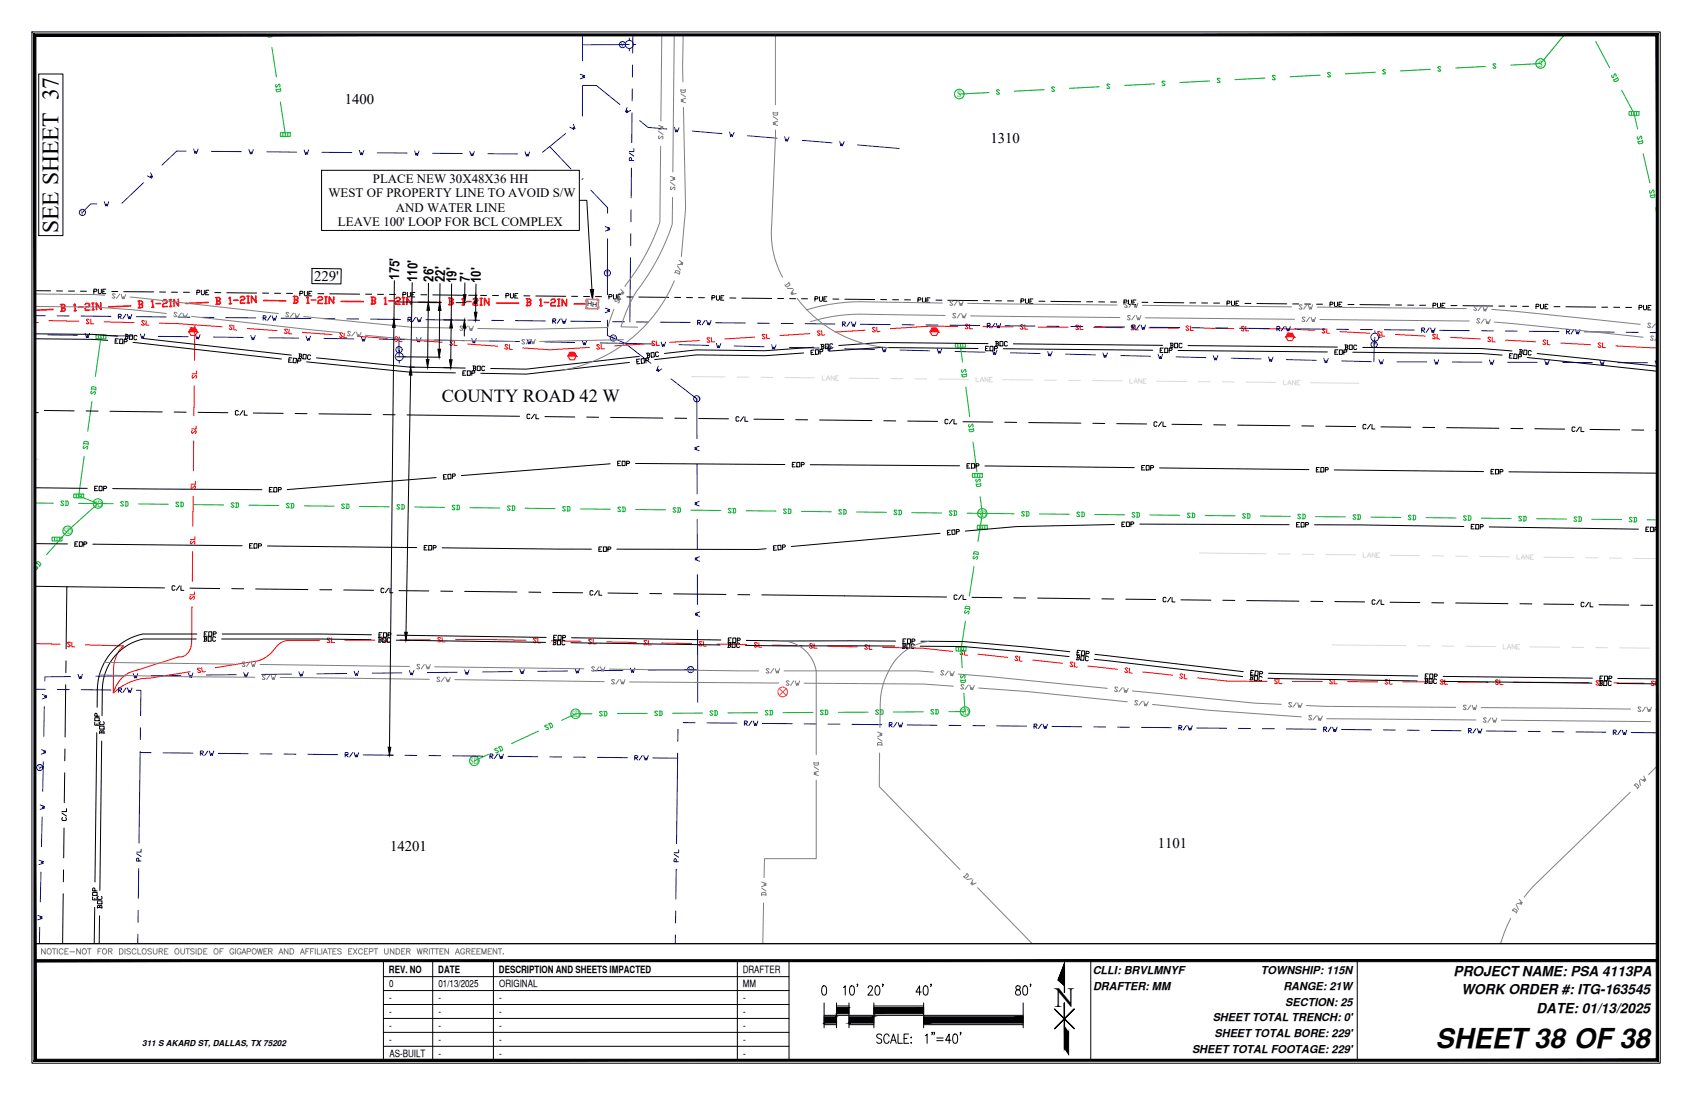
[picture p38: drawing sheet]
<svg xmlns="http://www.w3.org/2000/svg" width="432mm" height="279mm" viewBox="0 0 432 279" stroke-linecap="round" stroke-linejoin="round" font-family="sans-serif">
<defs><g id="words">
<text font-size="7.1" x="269.1" y="257">N</text>
<text font-size="7" x="366.4" y="267.3">SHEET38 OF38</text>
<text font-size="6" x="15" y="59.5" transform="rotate(-90 15 59.5)">SEE SHEET 37</text>
<text font-size="4.7" x="112.8" y="102.6">COUNTY ROAD 42 W</text>
<g font-size="3.8">
<text x="88" y="26.6">1400</text>
<text x="252.8" y="36.5">1310</text>
<text x="80.2" y="71.7" transform="rotate(1 80.2 71.7)">229'</text>
<text x="99.6" y="217">14201</text>
<text x="295.5" y="216.3">1101</text>
</g>
<g font-size="3.5">
<text x="101.9" y="71.4" transform="rotate(-90 101.9 71.4)">175'</text>
<text x="106.5" y="71.9" transform="rotate(-89 106.5 71.9)">110'</text>
<text x="110.6" y="71.9" transform="rotate(-89 110.6 71.9)">26'</text>
<text x="113.6" y="71.9" transform="rotate(-89 113.6 71.9)">22'</text>
<text x="119.9" y="71.8" transform="rotate(-89 119.9 71.8)">7'</text>
<text x="116.5" y="72.2" transform="rotate(-89 116.5 72.2)">19'</text>
<text x="122.7" y="72.2" transform="rotate(-89 122.7 72.2)">10'</text>
<text x="371" y="249">PROJECT NAME: PSA 4113PA</text>
<text x="372.9" y="253.6">WORK ORDER #: ITG-163545</text>
<text x="392.1" y="258.4">DATE: 01/13/2025</text>
</g>
<g font-size="3.3">
<text x="95.2" y="46.6">PLACE NEW 30X48X36 HH</text>
<text x="83.8" y="50.4">WEST OF PROPERTY LINE TO AVOID S/W</text>
<text x="86.3" y="57.8">LEAVE 100' LOOP FOR BCL COMPLEX</text>
<text x="101" y="54.1">AND WATER LINE</text>
</g>
<g font-size="2.8">
<text x="278.9" y="248.6">CLLI: BRVLMNYF</text>
<text x="321.8" y="248.6">TOWNSHIP: 115N</text>
<text x="279" y="252.6">DRAFTER: MM</text>
<text x="327.5" y="252.6">RANGE: 21W</text>
<text x="328" y="256.7">SECTION: 25</text>
<text x="309.5" y="260.5">SHEET TOTAL TRENCH: 0'</text>
<text x="304.2" y="268.7">SHEET TOTAL FOOTAGE: 229'</text>
<text x="309.9" y="264.6">SHEET TOTAL BORE: 229'</text>
</g>
<g font-size="2.6">
<text x="99.3" y="248.4">REV. NO</text>
<text x="99.4" y="251.9">0</text>
<text x="111.8" y="248.4">DATE</text>
<text x="111.9" y="251.9">01/13/2025</text>
<text x="127.3" y="248.4">DESCRIPTION AND SHEETS IMPACTED</text>
<text x="127.4" y="251.9">ORIGINAL</text>
<text x="189.5" y="248.4">DRAFTER</text>
<text x="189.6" y="251.9">MM</text>
<text x="99.3" y="255.5">-</text>
<text x="111.9" y="255.5">-</text>
<text x="127.4" y="255.5">-</text>
<text x="189.7" y="255.5">-</text>
<text x="99.3" y="259.1">-</text>
<text x="99.3" y="262.6">-</text>
<text x="111.9" y="259.1">-</text>
<text x="111.9" y="262.6">-</text>
<text x="127.4" y="259.1">-</text>
<text x="127.4" y="262.6">-</text>
<text x="189.7" y="259.1">-</text>
<text x="189.7" y="262.6">-</text>
<text x="99.3" y="266.2">-</text>
<text x="99.4" y="269.7">AS-BUILT</text>
<text x="111.9" y="266.2">-</text>
<text x="111.9" y="269.7">-</text>
<text x="127.4" y="266.2">-</text>
<text x="127.4" y="269.7">-</text>
<text x="189.7" y="266.2">-</text>
<text x="189.7" y="269.7">-</text>
</g>
<g font-size="2.4" fill="#00b800">
<text x="392.6" y="17">S</text>
<text x="244.3" y="24.8">S</text>
</g>
<g font-size="2.4" fill="#00b82e">
<text x="23.9" y="129.3">SD</text>
<text x="249.6" y="131.8">SD</text>
<text x="16.2" y="136.2">SD</text>
<text x="145.8" y="182.9">SD</text>
<text x="245.2" y="182.4">SD</text>
<text x="120" y="194.9">SD</text>
</g>
<text font-size="2.1" x="36.3" y="267">311 S AKARD ST, DALLAS, TX 75202</text>
<g font-size="1.9" fill="#00f">
<text x="158.3" y="12.1">V</text>
<text x="20.5" y="54.9">V</text>
<text x="154.5" y="70.4">V</text>
<text x="101.3" y="89.9">V</text>
<text x="156" y="87">V</text>
<text x="350.1" y="88.6">V</text>
<text x="177.3" y="102.5">V</text>
<text x="175.7" y="171.6">V</text>
<text x="9.6" y="196.6">V</text>
</g>
<text font-size="1.8" x="149.9" y="78.2" transform="rotate(2 149.9 78.2)">HH</text>
</g></defs>
<!-- layer: WATER STRUCT-EX -->
<g fill="none" stroke="#00f" stroke-width=".26">
<path d="M160.6 9.7v.6M160.6 12.4v.6M161.6 11.3h.7M101.9 89.4v.6M101.9 92v.7M102.9 91h.6M350.9 84.4v.6M350.9 87.1v.6M351.9 86h.6"/>
<circle cx="158.9" cy="11.4" r=".79"/>
<circle cx="160.6" cy="11.3" r="1.03"/>
<circle cx="21" cy="54.2" r=".79"/>
<circle cx="155" cy="69.6" r=".79"/>
<circle cx="101.8" cy="89.2" r=".79"/>
<circle cx="101.9" cy="91" r="1.03"/>
<circle cx="156.5" cy="86.2" r=".79"/>
<circle cx="350.7" cy="87.9" r=".79"/>
<circle cx="350.9" cy="86" r="1.03"/>
<circle cx="177.8" cy="101.8" r=".79"/>
<circle cx="176.2" cy="170.8" r=".79"/>
<circle cx="10.1" cy="195.8" r=".79"/>
</g>
<!-- layer: WATER LINE -->
<g fill="none" stroke="#00f" stroke-width=".26">
<path d="M148.1 19l1.1 .3-.5 .2 .5 .2-1.1 .4M148.7 8.9v6.6M160.6 11.3l-11.9 .1M47.5 38.6l-2.4-.1-3.8 3.6M49.4 38l.4 1.2 .2-.6 .2 .6 .4-1.2M54 38.6l7.6 .1M63.5 38.1l.4 1.2 .2-.6 .2 .6 .4-1.2M68.1 38.7l7.6 .1M77.6 38.2l.4 1.2 .2-.6 .2 .6 .4-1.1M82.2 38.9h7.6M91.7 38.4l.4 1.1 .2-.6 .2 .6 .4-1.1M96.3 39l7.6 .1"/>
<path d="M105.8 38.5l.4 1.1 .2-.5 .2 .5 .4-1.1M110.4 39.1l7.6 .1M119.9 38.6l.4 1.2 .2-.6 .2 .6 .4-1.2M124.5 39.2l7.6 .1M134 38.7l.4 1.2 .2-.6 .1 .6 .4-1.1M140.3 37.4l6 6.4M144.3 34.1l-5.9 4.8M146.3 31.7l.4 1.1-.5-.3 .3 .6-1.1-.7M148.7 21.8h3.5l6 4.9M148.7 22l-.1 7.6M160 27.4l-.4 1.2 .5-.4-.2 .6 1-.6M163.2 30.8l2.2 1.7 4.8 .4"/>
<path d="M172.1 32.5l.3 1.2 .3-.6 .1 .6 .5-1.1M176.7 33.4l7.6 .7M186.2 33.7l.3 1.1 .2-.5 .2 .6 .4-1.1M190.7 34.6l7.6 .7M200.2 34.9l.3 1.1 .3-.5 .1 .6 .5-1.2M204.7 35.8l7.6 .6M214.3 36l.3 1.2 .2-.5 .2 .5 .4-1.1M218.8 37l10.7 .9M24.7 52h-1.6l-2.1 2.2M26.6 51.5l.4 1.1 .2-.6 .2 .6 .3-1.1M36.6 46.6l-5.5 5.3M38.4 44.1l.6 1.1-.6-.3 .3 .5-1.1-.5"/>
<path d="M148 44.8l-.5 1 .5-.2-.3 .5 1.1-.5M150.8 48.5l4.3 4.5-.1 1.4M154.5 57.8l1.1 .4-.6 .2 .6 .2-1.1 .4M154.5 78.6l1.1 .4-.6 .2 .6 .2-1.1 .4M155 60.9v14.3M12.2 85.4l7.6 .2M21.7 85l.4 1.1 .2-.5 .2 .6 .4-1.2M26.3 85.6l7.6 .1M35.8 85.2l.4 1.1 .2-.5 .2 .5 .4-1.1M40.4 85.8l7.6 .1M49.9 85.4l.4 1.1 .2-.5 .2 .5 .4-1.1M54.5 86l7.6 .1"/>
<path d="M64 85.6l.4 1.1 .2-.6 .1 .6 .5-1.1M68.6 86.2l7.6 .1M78.1 85.7l.4 1.2 .2-.6 .1 .6 .4-1.2M82.7 86.4l7.6 .1M92.2 85.9l.4 1.2 .2-.6 .1 .6 .4-1.2M96.8 86.6l7.6 .1M101.8 86.6l.1 4.4M106.3 86.1l.4 1.2 .2-.6 .1 .6 .4-1.2M110.9 86.8l7.6 .1M120.4 86.4l.4 1.1 .2-.5 .1 .5 .4-1.1M125 87l7.6 .1M134.5 86.6l.4 1.2 .1-.6 .2 .6 .4-1.2"/>
<path d="M139 87.2l7.7 .2M148.6 86.8l.3 1.2 .2-.6 .2 .6 .4-1.1M153.1 87.5l13.7 .3M155 81.7v3.9l4.6 2 6.5 5.1M168 93.4l-.4 1.2 .5-.4-.2 .6 1-.7M168.7 87.3l.4 1.1 .2-.6 .2 .6 .4-1.1M171.2 96.7l6.6 5.1 .1 10.2M173.3 87.9l7.6 .2M182.8 87.6l.4 1.2 .2-.6 .1 .6 .5-1.2M187.4 88.3l7.6 .2M196.9 87.9l.4 1.2 .2-.6 .1 .6 .5-1.1M201.5 88.6l7.6 .2"/>
<path d="M211 88.3l.3 1.2 .3-.6 .1 .6 .4-1.2M215.6 89l7.6 .2M225.1 88.6l.3 1.2 .3-.6 .1 .6 .4-1.1M229.7 89.3l7.6 .2M239.2 89l.3 1.1 .2-.5 .2 .5 .4-1.1M243.7 89.7l7.7 .2M253.3 89.3l.3 1.2 .2-.6 .2 .6 .4-1.1M257.8 90l7.7 .2M267.4 89.7l.3 1.1 .2-.5 .2 .5 .4-1.1M271.9 90.4l7.6 .2M281.5 90l.3 1.2 .2-.6 .2 .6 .4-1.1M286 90.7l7.6 .2"/>
<path d="M295.6 90.4l.3 1.1 .2-.5 .2 .5 .4-1.1M300.1 91.1l7.6 .1M309.6 90.7l.4 1.2 .2-.6 .2 .6 .4-1.2M314.2 91.4l7.6 .2M323.7 91.1l.4 1.1 .2-.5 .2 .5 .4-1.1M328.3 91.8l7.6 .1M337.8 91.4l.4 1.2 .2-.6 .2 .6 .4-1.2M342.4 92.1l7.6 .2M350.9 86l-.3 6.3M351.9 91.7l.4 1.2 .2-.6 .2 .6 .4-1.2M356.5 92.3l7.6 .1M366 91.8l.4 1.1 .2-.5 .2 .5 .4-1.1"/>
<path d="M370.6 92.4h7.6M380.1 91.8l.4 1.2 .2-.6 .2 .6 .4-1.2M384.7 92.4l7.6 .1M394.2 91.9l.4 1.1 .2-.5 .2 .5 .4-1.1M398.8 92.5h7.6M408.3 91.9l.4 1.2 .2-.6 .2 .6 .3-1.2M412.9 92.5l7.6 .1M422.4 92l.4 1.2 .1-.4M177.9 118.4v7.6M178.4 113.9l-1.1 .3 .6 .2-.6 .2 1.1 .4M177.9 132.5v7.6M178.5 128l-1.2 .3 .6 .2-.6 .2 1.2 .4"/>
<path d="M178 146.6v7.6M178.5 142l-1.1 .4 .5 .2-.5 .2 1.1 .4M178.6 156.1l-1.2 .4 .6 .2-.6 .2 1.2 .4M10.8 177.2l1.1 .4-.6 .2 .6 .2-1.1 .3M18 172.6l-6.5 .1-.1 1.1M21 172l-.3 1.2-.2-.6-.2 .6-.4-1.2M32.1 172.5l-7.6 .1M34 171.9l.4 1.1 .2-.6 .2 .6 .3-1.1M46.2 172.3l-7.6 .1M49.2 171.7l-.3 1.2-.2-.6-.2 .6-.4-1.2M60.3 172.1l-7.6 .1M62.2 171.6l.4 1.1 .2-.6 .1 .6 .4-1.1"/>
<path d="M74.4 172l-7.6 .1M77.4 171.4l-.4 1.2-.1-.6-.2 .6-.4-1.2M88.5 171.9h-7.6M91.5 171.2l-.4 1.2-.1-.6-.2 .6-.4-1.1M102.6 171.7l-7.6 .1M105.6 171.1l-.4 1.1-.1-.5-.2 .5-.4-1.1M116.7 171.5l-7.6 .1M119.7 170.9l-.4 1.2-.2-.6-.1 .6-.4-1.2M130.8 171.4l-7.7 .1M132.7 170.8l.4 1.1 .1-.6 .2 .6 .4-1.1M144.9 171.2l-7.7 .1M147.9 170.6l-.4 1.1-.2-.5-.1 .6-.4-1.2"/>
<path d="M159 171l-7.7 .1M160.9 170.5l.3 1.1 .2-.6 .2 .6 .4-1.1M165.4 171l12.7-.1v8.3M178 160.7l.1 10.2M10.5 191.3l1.2 .4-.6 .2 .6 .2-1.2 .3M11 195.6l-.8 .3M11 194.4l-.1 7.6M11.3 180.3l-.1 7.6M9.9 219.5l1.2 .4-.6 .1 .6 .3-1.2 .3M10.2 205.4l1.2 .4-.6 .2 .6 .2-1.2 .3M10.8 208.4l-.2 7.6M9.7 233.6l1.1 .4-.6 .1 .6 .3-1.2 .3"/>
<path d="M10.1 236.6v4.2M10.5 222.5l-.2 7.6"/>
</g>
<!-- layer: STREET LIGHT LINE -->
<g fill="none" stroke="#f00" stroke-width=".26">
<path d="M9.1 81.2v1.1h.7M12.5 81.8l7.6 .2M22.8 81.7l-.6-.3-.2 .2 .8 .8-.2 .2-.6-.2M23.2 81.5v1.1h.7M26.6 82.1l7.6 .2M36.9 82l-.6-.2-.2 .2 .8 .8-.2 .2-.6-.3M37.3 81.8v1.2h.7M40.7 82.5l4.6 .1 11.3 .8M48.7 83.7h1.1l.6 1-.6 .9h-1.1l-.5-.9zM49.2 95.8l-.2 .1 .2 .6 .8-.7 .2 .1-.2 .6M49.6 98.4l-.1 7.6M49.7 82.9l-.1 9"/>
<path d="M50.2 94.6v.8h-1.2M59.3 83.2l-.1-.2-.6 .1 .7 .8-.2 .2-.6-.2M59.7 83l-.1 1.2h.8M63.1 83.8l7.6 .6M73.4 84.2l-.2-.2-.6 .1 .7 .8-.6 .2-.1-.2M73.8 84l-.1 1.2h.8M77.2 84.8l7.6 .6M87.5 85.2l-.2-.2-.6 .1 .7 .8-.2 .2-.6-.2M87.8 85v1.1l.7 .1M91.2 85.8l7.6 .5M101.5 86.1l-.5-.2-.2 .2 .7 .8-.2 .2-.6-.2M101.9 86l-.1 1.1 .8 .1"/>
<path d="M105.3 86.8l7.6 .5M115.6 87.1l-.2-.2h-.4l-.2 .2 .7 .8-.6 .2-.1-.3M116 87l-.1 1.1 .7 .1M119.4 87.8l7.6 .5M129.6 88.1l-.1-.2-.6 .2 .7 .8-.2 .2-.6-.3M130 88v1.1l.7 .1M145.5 89.9h1.1l.5 .9-.5 1h-1.1l-.6-1zM150.4 88.6l-10.1 .7-6.9-.5M153 88.1l-.6-.2-.1 .2 .8 .8-.2 .2h-.4l-.2-.2M153.4 87.9l.1 1.1h.7M164.5 87.8l-7.7 .4M167.1 87.2l-.2-.2-.6 .3 .8 .7-.1 .2-.6-.2"/>
<path d="M167.5 87v1.2l.8-.1M178.5 86.9l-7.6 .5M181.2 86.3l-.6-.1-.2 .2 .8 .7-.2 .2-.6-.1M181.5 86.1l.1 1.2 .8-.1M192.6 86l-7.6 .5M195.2 85.5l-.6-.2-.1 .2 .8 .7-.6 .3-.2-.2M195.6 85.3l.1 1.1h.7M206.7 85.1l-7.6 .5M209.3 84.6l-.2-.2h-.4l-.2 .2 .9 .8-.6 .2-.2-.2M209.7 84.4v1.1h.8M220.7 84.3l-7.6 .4M223.4 83.7l-.2-.2-.6 .3 .8 .7-.2 .2-.5-.2"/>
<path d="M223.8 83.5v1.1h.8M237.9 83.7h1.1l.5 1-.5 .9h-1.1l-.6-.9zM244.4 83.3l-7.1-.1-10.1 .7M247.1 82.9l-.6-.2-.2 .2 .8 .8-.2 .2-.6-.2M247.4 82.7v1.2h.8M250.9 83.3l7.6 .1M261.2 83l-.2-.2-.6 .2 .8 .8-.2 .2-.6-.2M261.5 82.8v1.2h.8M265 83.4l7.6 .1M275.3 83.1l-.2-.1-.6 .1 .8 .8-.2 .2-.6-.2M275.6 83v1.1h.8M279.1 83.5l7.6 .1"/>
<path d="M289.3 83.2l-.5-.1-.2 .1 .7 .8-.1 .2-.6-.2M289.7 83.1v1.1h.8M293.2 83.7h7.6M303.4 83.4l-.5-.2-.2 .2 .7 .7-.1 .2-.6-.2M303.8 83.2v1.1h.8M307.3 83.8h7.6M317.5 83.5l-.1-.2-.6 .2 .7 .7-.1 .2-.6-.2M317.9 83.3v1.1h.8M321.4 83.9h7.1l7 .4M328.7 85h1.1l.5 1-.5 .9h-1.1l-.6-.9zM338.2 84.1l-.5-.3-.2 .2 .7 .8-.2 .2-.6-.2M338.6 83.9l-.1 1.1h.8"/>
<path d="M342 84.6l7.6 .4M352.3 84.8l-.6-.2-.2 .1 .8 .8-.3 .2h-.3l-.2-.2M352.7 84.6l-.1 1.1 .8 .1M356.1 85.3l7.6 .4M366.4 85.5l-.6-.2-.2 .2 .7 .8-.5 .1-.2-.2M366.8 85.3l-.1 1.2h.8M370.2 86.1l7.6 .4M380.4 86.2l-.5-.2-.2 .2 .7 .8-.2 .2-.6-.2M380.8 86.1v1.1h.8M384.2 86.8l7.6 .4M394.5 87l-.1-.2-.4-.1-.2 .2 .7 .8-.2 .2-.6-.2M394.9 86.8v1.1l.7 .1"/>
<path d="M398.3 87.5l7.6 .4M408.6 87.7l-.2-.2-.6 .2 .8 .8-.2 .1-.6-.2M409 87.5l-.1 1.2h.8M412.4 88.3l10.5 .5M49.1 109.9l-.2 .5 .2 .2 .7-.7 .2 .1-.2 .6M49.4 112.5v7.6M50 108.7v.8h-1.1M48.8 138l-.2 .2 .2 .6 .8-.8 .1 .2-.1 .6M48.9 124l-.2 .1 .2 .6 .8-.7 .2 .1-.2 .6M49.3 126.6l-.1 7.6M49.8 136.9v.8l-1.2-.1M49.9 122.8v.8l-1.2-.1"/>
<path d="M48.7 152.1l-.2 .6 .1 .2 .8-.8 .2 .2-.2 .6M49 154.8l-.1 9.1a3.3 3.3 0 0 1-3.2 3.7l-12.7 4a8 8 0 0 0-4.1 5.2l.1-6.3a8.1 8.1 0 0 1 2.5-5.7l-9.7-.3M49.1 140.7v7.6M49.6 151v.8l-1.1-.1M8.9 164.2l6.4 .2M18 164.1l-.2-.2-.6 .1 .7 .8-.5 .2-.2-.2M18.4 163.9l-.1 1.1 .8 .1M48.5 171.4l-10 1.6a13.3 13.3 0 0 0-9.6 3.8M51.1 170.6l-.2-.2-.5 .3 .8 .6-.1 .3-.6-.1M51.5 170.3l.1 1.2 .8-.1M73.6 163.4a4.4 4.4 0 0 0-3.5 2.2 7.5 7.5 0 0 1-5.1 3.2l-10.1 1.6M81.6 163.4h-8"/>
<path d="M84.2 163l-.5-.2-.2 .2 .7 .7-.1 .3-.6-.2M84.6 162.8v1.1h.8M95.7 163.3l-7.6 .1M98.3 162.9l-.5-.2-.2 .2 .7 .8-.2 .2-.5-.2M98.7 162.7v1.2h.8M109.8 163.2l-7.6 .1M112.4 162.9l-.2-.2-.5 .2 .7 .7-.2 .2-.5-.2M112.8 162.7v1.1h.8M116.2 163.2l18 .2M136.9 163l-.6-.2-.2 .2 .8 .8-.2 .2-.6-.2M137.3 162.9l-.1 1.1h.8M140.7 163.5l7.6 .1"/>
<path d="M151 163.3l-.6-.2-.2 .2 .8 .8-.2 .2-.6-.2M151.4 163.1l-.1 1.2h.8M154.8 163.8l7.6 .1M165.1 163.6l-.2-.2-.6 .2 .8 .8-.2 .1h-.4l-.2-.2M165.5 163.4l-.1 1.2h.8M168.9 164.1l7.6 .1M179.2 163.9l-.6-.2-.2 .2 .8 .7-.2 .2-.6-.2M179.6 163.7l-.1 1.1h.8M183 164.3l7.6 .2M193.3 164.2l-.2-.2h-.4l-.2 .1 .8 .8-.6 .2-.2-.2M193.7 164l-.1 1.1h.8M197.1 164.6l7.6 .2"/>
<path d="M207.4 164.4l-.6-.2-.2 .2 .7 .8-.1 .2-.6-.2M207.8 164.3l-.1 1.1h.8M211.2 164.9l7.6 .2M221.5 164.7l-.2-.2-.6 .2 .7 .8-.1 .2h-.4l-.2-.2M221.8 164.5v1.2h.8M225.3 165.2l10 .2 7.8 .8M245.8 166.1l-.5-.2-.2 .2 .6 .8-.5 .1-.2-.2M246.2 166l-.1 1.1 .8 .1M249.6 166.9l7.6 .8M259.8 167.6l-.5-.2-.2 .2 .7 .8-.6 .1-.2-.2M260.2 167.5l-.1 1.1 .8 .1M263.6 168.4l7.6 .8"/>
<path d="M273.9 169.2l-.6-.3-.2 .2 .7 .8-.6 .2-.2-.3M274.3 169l-.1 1.1 .7 .1M277.6 169.9l7.6 .9M287.9 170.7l-.2-.2-.6 .1 .7 .8-.2 .2-.6-.3M288.3 170.5l-.1 1.2h.7M291.6 171.5l7.6 .8M301.9 172.2l-.6-.3-.2 .2 .7 .8-.2 .2-.5-.2M302.3 172l-.1 1.2h.7M305.6 173l7.9 .8 9.8 .1M326 173.5l-.2-.2-.6 .2 .8 .7-.2 .2-.6-.2M326.4 173.3v1.1h.8M329.8 173.9h7.6"/>
<path d="M340.1 173.5l-.2-.1-.6 .1 .8 .8-.2 .2h-.4l-.2-.2M340.5 173.4v1.1h.7M343.9 173.9l7.6 .1M354.2 173.6l-.6-.2-.2 .2 .8 .7-.2 .2-.6-.2M354.6 173.4v1.1h.7M358 174h7.6M368.3 173.7l-.2-.3h-.4l-.2 .2 .8 .8-.2 .2-.6-.2M368.7 173.5v1.1h.7M372.1 174l7.6 .1M382.4 173.7l-.2-.2-.6 .2 .8 .8-.2 .1-.6-.1M382.8 173.5v1.1h.7M386.2 174.1l19.2 .1"/>
<path d="M408.1 173.9l-.6-.2-.2 .1 .8 .8-.2 .2-.6-.2M408.5 173.7v1.1h.7M411.9 174.3h7.6M422.2 174l-.6-.2-.2 .2 .8 .8-.2 .1-.6-.2M422.6 173.8v1.1h.3"/>
</g>
<!-- layer: SEWER LINE -->
<g fill="none" stroke="#00b800" stroke-width=".26">
<path d="M322.8 19.9l-7.6 .4M325.4 19.4l-.6-.2-.1 .2 .8 .8-.2 .2-.6-.2M336.9 19.2l-7.6 .4M339.5 18.6l-.6-.1-.1 .2 .8 .7-.6 .2-.2-.1M350.9 18.4l-7.6 .4M353.6 17.9l-.2-.2-.6 .2 .8 .8-.5 .2-.2-.2M365 17.7l-7.6 .4M367.7 17.2l-.2-.2-.6 .2 .8 .7-.2 .2-.6-.1M379.1 17l-7.6 .4M381.7 16.4l-.1-.1-.6 .2 .8 .7-.2 .2-.6-.2M399.2 8.9l-6 7.3-7.6 .4M252.4 23.6l-7.6 .4"/>
<path d="M255 23.1l-.2-.2h-.3l-.2 .2 .8 .8-.2 .1-.6-.1M266.5 22.9l-7.6 .4M269.1 22.4l-.2-.2-.5 .2 .8 .7-.2 .2-.6-.1M280.6 22.1l-7.7 .4M283.2 21.6l-.6-.2-.2 .3 .8 .7-.5 .2-.2-.2M294.6 21.4l-7.6 .4M297.3 20.9l-.6-.2-.2 .2 .8 .7-.5 .2-.2-.1M308.7 20.7l-7.6 .4M311.4 20.1l-.6-.1-.2 .2 .8 .7-.6 .2-.2-.2"/>
</g>
<!-- layer: STORM DRAIN LINE -->
<g fill="none" stroke="#00b82e" stroke-width=".26">
<path d="M68.3 8.9l.1 .4 .2 .2 .7-.1 .2-.5M68.6 8.9l-.3 .1M69.4 12.1l1.1 7.5M407.2 10.6l3.6 6.7M411.4 19.2l-.1 .2 .4 .5 .3-1.1 .3 .1 .1 .6M412.8 19.7l.2 .5-.1 .3-.6 .3h-.3l-.3-.5M412.8 19.9l-1 .5M70.5 21.5l-.2 .3 .3 .5 .6-.9 .2 .2-.1 .6M71.5 26l1.3 8.3M71.6 22.5l.1 .6-.2 .2-.7 .1-.3-.1-.1-.6M71.6 22.7l-1.1 .2M413.9 23l3.1 5.9 .9 4"/>
<path d="M418 34.9l-.2 .2 .3 .5 .6-.9 .3 .5-.1 .2M419.1 35.8l.2 .5-.2 .3-.7 .1-.3-.1-.1-.6M419.2 35.9l-1.1 .3M419.4 39.2l1.6 7.5M421.1 48.6l-.1 .6 .3 .2 .5-1 .3 .6-.1 .2M422.3 49.5l.1 .6-.1 .2-.8 .2-.2-.2-.1-.5M422.3 49.7l-1.1 .3M422.5 53l.4 1.9M23.3 99.4l.1-.6 .2-.1 .7 .1 .2 .2-.1 .5M23.3 99.2l1.2 .2M23.4 99.8l-.2 .1 .1 .6 .9-.6 .2 .2-.3 .5M25.8 86l-1.5 10.1"/>
<path d="M245.1 88.1l.5 4.3M245.5 94.3l-.2 .2 .3 .6 .7-.9 .2 .2-.1 .6M246.5 98.8l1 7.5M246.6 95.3l-.1 .8-.7 .1-.2-.2-.1-.5M246.6 95.5l-1.1 .2M21.4 113.3v-.5l.3-.2 .7 .1 .2 .2-.1 .6M21.4 113.2l1.1 .1M21.5 113.7l-.3 .6 .2 .2 .8-.6 .2 .5-.3 .2M21.5 116.4l-1.4 10.1 4.9 2-7.7 6.9-5.4 6.1M23.5 102.5l-1.1 7.5M247.3 108.3l-.1 .6 .2 .2 .7-.9 .3 .5-.2 .2M248.3 112.8l1 7.5"/>
<path d="M248.4 109.3l.1 .6-.2 .2-.7 .1-.2-.2-.1-.5M248.5 109.5l-1.2 .1M8.9 128.4h4.7M16.3 128l-.2-.2-.6 .2 .8 .8-.6 .2-.2-.2M16.7 127.8h.5l.2 .2v.8l-.2 .2h-.6M16.8 127.8v1.2M20.1 128.4l8.8 .1M31.5 128.2l-.1-.2-.6 .2 .7 .7-.2 .2-.5-.2M31.9 128h.6l.2 .2v.7l-.2 .2h-.6M32.1 128v1.1M35.3 128.6l7.7 .1M45.6 128.3l-.5-.2-.2 .2 .7 .8-.2 .2-.5-.2"/>
<path d="M46 128.1h.6l.2 .2v.8l-.2 .2h-.6M46.2 128.1v1.2M49.4 128.8h7.7M59.7 128.5l-.1-.2-.6 .2 .7 .7-.2 .2-.5-.2M60.1 128.3h.6l.2 .2v.8l-.2 .2-.6-.1M60.3 128.3v1.1M63.5 128.9l7.7 .1M73.8 128.7l-.1-.3-.6 .2 .7 .8-.5 .2-.2-.2M74.2 128.5h.6l.2 .2v.7l-.2 .2h-.6M74.4 128.5v1.1M77.6 129.1l7.7 .1M87.9 128.8l-.1-.2-.6 .2 .7 .8-.2 .2-.5-.2"/>
<path d="M88.3 128.6h.6l.2 .2v.8l-.2 .2h-.6M88.5 128.6v1.2M91.7 129.2l7.7 .1M102 128.9l-.1-.1-.6 .1 .7 .8-.2 .2-.5-.2M102.4 128.8h.6l.2 .2v.7l-.2 .2h-.6M102.6 128.8v1.1M105.8 129.4l7.7 .1M116.1 129.1l-.1-.2-.6 .2 .7 .8-.2 .2-.5-.2M116.5 128.9h.6l.2 .2v.8l-.8 .2M116.7 128.9v1.2M119.9 129.5l7.7 .1M130.2 129.3l-.2-.2-.5 .2 .7 .7-.2 .2-.5-.2"/>
<path d="M130.6 129.1h.6l.2 .2v.7l-.2 .2h-.6M130.8 129.1v1.1M134 129.7l7.6 .1M144.3 129.4l-.2-.2-.5 .2 .7 .8-.2 .2h-.4l-.1-.2M144.7 129.2h.6l.2 .2v.8l-.2 .2h-.6M144.9 129.2v1.2M148.1 129.9h7.6M158.4 129.6l-.2-.2-.6 .2 .8 .7-.2 .2-.6-.2M158.8 129.4h.6l.2 .2v.8l-.2 .2-.6-.1M159 129.4v1.2M162.2 130l7.6 .1M172.5 129.8l-.5-.3-.3 .2 .8 .8-.2 .2-.6-.2"/>
<path d="M172.9 129.6h.6l.2 .2v.7l-.2 .2h-.6M173.1 129.6v1.1M176.3 130.2l7.6 .1M186.6 129.9l-.2-.2-.6 .2 .8 .8-.2 .2-.6-.2M187 129.7h.6l.1 .2v.8l-.1 .2h-.6M187.2 129.7v1.2M190.4 130.3l7.6 .1M200.7 130.1l-.6-.2-.2 .1 .8 .8-.2 .2-.6-.2M201.1 129.9h.6l.1 .2v.7l-.1 .2h-.6M201.3 129.9v1.1M204.5 130.5l7.6 .1M214.8 130.2l-.2-.2-.6 .2 .8 .8-.2 .2-.6-.2"/>
<path d="M215.2 130h.6l.1 .2v.8l-.1 .2h-.6M215.4 130v1.2M218.6 130.6l7.6 .1M228.9 130.4l-.2-.2h-.4l-.2 .2 .8 .7-.6 .2-.2-.2M229.3 130.2h.5l.2 .2v.7l-.2 .2h-.5M229.5 130.2v1.1M232.7 130.8l7.6 .1M243 130.5l-.6-.2-.2 .2 .8 .8-.2 .2-.6-.2M243.4 130.3h.5l.2 .3v.7l-.7 .2M243.6 130.3v1.2M246.8 131l12 .1M249.2 122.3l-.2 .2 .3 .5 .6-.8 .3 .5-.2 .2"/>
<path d="M250.1 126.7l.6 4.3-1.1 7.2M250.3 123.3v.5l-.1 .3-.8 .1-.2-.2-.1-.6M250.3 123.5l-1.1 .1M261.5 130.7l-.2-.2-.6 .2 .8 .8-.2 .2-.6-.2M261.9 130.5h.5l.2 .2v.8l-.2 .2h-.6M262 130.5v1.2M265.3 131.1l7.6 .1M275.6 130.9l-.6-.2-.2 .2 .7 .7-.1 .2-.6-.2M275.9 130.7h.6l.2 .2v.7l-.2 .2h-.6M276.1 130.7v1.1M279.4 131.3l7.6 .1M289.7 131l-.6-.2-.2 .2 .7 .8-.1 .2-.6-.3"/>
<path d="M290 130.8h.6l.2 .2v.8l-.2 .2h-.6M290.2 130.8v1.2M293.5 131.4l7.6 .1M303.8 131.1l-.6-.2-.2 .2 .7 .8-.1 .2-.6-.2M304.1 130.9l.6 .1 .2 .1v.8l-.2 .2h-.6M304.3 130.9v1.2M307.6 131.6h7.6M317.9 131.3l-.2-.2h-.4l-.2 .2 .7 .7-.5 .2-.2-.2M318.2 131.1h.6l.2 .2v.7l-.2 .2h-.6M318.4 131.1v1.1M321.6 131.7l7.7 .1M332 131.4l-.2-.2-.6 .2 .7 .8-.2 .2-.5-.2"/>
<path d="M332.3 131.2h.6l.2 .2v.8l-.2 .2h-.6M332.5 131.2v1.2M335.7 131.8l7.7 .1M346.1 131.5l-.6-.2-.2 .2 .7 .8-.2 .2-.5-.2M346.4 131.4h.6l.2 .2v.7l-.2 .2h-.6M346.6 131.4v1.1M349.8 132h7.7M360.2 131.7l-.6-.2-.2 .2 .7 .7-.2 .2-.5-.2M360.5 131.5h.6l.2 .2v.7l-.2 .2h-.6M360.7 131.5v1.1M363.9 132.1l7.7 .1M374.2 131.8l-.5-.2-.2 .2 .7 .8-.2 .2-.5-.2"/>
<path d="M374.6 131.6h.6l.2 .2v.8l-.2 .2h-.6M374.8 131.6v1.2M378 132.2l7.7 .1M388.3 132l-.1-.3h-.4l-.2 .2 .7 .8-.5 .2-.2-.2M388.7 131.8h.6l.2 .2v.7l-.2 .2h-.6M388.9 131.8v1.1M392.1 132.4h7.7M402.4 132.1l-.5-.2-.2 .2 .7 .7-.2 .2-.5-.2M402.8 131.9h.6l.2 .2v.7l-.2 .2h-.6M403 131.9v1.1M406.2 132.5l7.7 .1M416.5 132.2l-.5-.2-.2 .2 .7 .8-.2 .2-.5-.2"/>
<path d="M416.9 132h.6l.2 .2v.8l-.2 .2h-.6M417.1 132v1.2M420.3 132.6l2.6 .1M8.9 144.7h.8l-.3 .5h-.3M8.9 144.2h.2M9.2 143.7l.4-.4h.2l.6 .5v.3l-.4 .4M9.3 143.6l.9 .8M246.3 155.4l.1-.6 .2-.1 .8 .1 .1 .2-.1 .6M246.3 155.2l1.1 .2M246.4 158.5l-1.1 7.2 .3 4.7M246.4 155.8l-.2 .2 .1 .5 .9-.6 .1 .2-.2 .6M248.5 141.5l.1-.6 .2-.2 .7 .2 .2 .2-.1 .5"/>
<path d="M248.5 141.3l1.1 .2M248.6 144.6l-1.2 7.5M248.6 141.9l-.2 .1 .1 .6 .9-.6v.6l-.2 .1M245.3 172.3l-.1 .6 .2 .2 .7-.8 .2 .1-.2 .6M246 176.8l.3 4.8h-4.2M246.3 173.4l-.1 .8h-.8l-.2-.2v-.5M246.3 173.6l-1.1 .1M124.7 192.5l-3.6 1.6M126.9 191l-.2-.1-.4 .2-.1 .2 1 .4-.4 .4-.3-.1M127.2 190.7l.5-.3 .3 .1 .3 .7-.1 .3-.5 .2M127.3 190.6l.5 1M137.4 186.5l-6.9 3.2"/>
<path d="M139.7 185.1h-.6l-.1 .3 1 .4-.1 .2-.6 .1M140 184.7l.5-.2 .2 .1 .4 .7-.1 .2-.6 .3M140.1 184.7l.5 1M151.1 182.1h-4.2l-3.6 1.7M153.7 181.7l-.2-.2-.5 .2 .7 .8-.2 .2-.5-.2M154.1 181.5h.6l.2 .2v.8l-.2 .2h-.6M154.3 181.5v1.2M165.2 182l-7.7 .1M167.8 181.6l-.5-.2-.2 .3 .7 .7-.2 .2-.5-.2M168.2 181.4h.6l.2 .2v.8l-.2 .2h-.6M168.4 181.4v1.2M179.3 181.9l-7.7 .1"/>
<path d="M181.9 181.5l-.5-.1-.2 .2 .7 .7-.2 .2-.5-.2M182.3 181.4h.6l.2 .1v.8l-.2 .2h-.6M182.5 181.4v1.1M193.4 181.9h-7.7M196 181.5l-.2-.2-.5 .2 .7 .7-.2 .2-.5-.2M196.4 181.3h.6l.2 .2v.7l-.2 .2h-.6M196.6 181.3v1.1M207.5 181.8h-7.7M210.1 181.4l-.5-.2-.2 .2 .7 .8-.2 .2-.5-.2M210.5 181.2h.6l.2 .2v.7l-.2 .2-.6 .1M210.7 181.2v1.2M221.6 181.7l-7.7 .1"/>
<path d="M224.2 181.3l-.6-.2-.1 .2 .7 .8-.2 .2-.5-.2M224.6 181.1h.6l.2 .2v.8l-.2 .2h-.6M224.8 181.1v1.2M235.6 181.6l-7.6 .1M238.3 181.2l-.6-.2-.1 .2 .7 .8-.2 .2-.5-.2M238.7 181h.6l.2 .2v.8l-.2 .2h-.6M238.9 181v1.2"/>
</g>
<!-- layer: STORM DRAIN STRUCT-EX -->
<g fill="none" stroke="#00b82e" stroke-width=".26">
<path d="M71.5 33.8h2.6v1h-2.6zM72.2 33.8v1M72.8 33.8v1M73.4 33.8v1M415.7 28.5h2.6v.9h-2.6zM416.4 28.5v.9M417 28.5v.9M417.6 28.5v.9M24.5 85.5h2.5v.9h-2.5zM25.1 85.5v.9M25.8 85.5v.9M26.4 85.5v.9"/>
<path d="M243.8 87.7h2.6v.9h-2.6zM244.5 87.7v.9M245.1 87.7v.9M245.7 87.7v.9M13.3 137.1h2.5v.9h-2.5zM13.9 137.1v.9M14.6 137.1v.9M15.2 137.1v.9M18.8 126.1h2.6v.9h-2.6zM19.5 126.1v.9M20.1 126.1v.9M20.7 126.1v.9"/>
<path d="M248.2 120.8h2.5v1h-2.5zM248.8 120.8v1M249.4 134h2.5v1h-2.5zM249.4 120.8v1M250 134v1M250.1 120.8v1M250.7 134v1M251.3 134v1M244 165.2h2.5v.9h-2.5zM244.6 165.2v.9M245.3 165.2v.9M245.9 165.2v.9"/>
<circle cx="17.3" cy="135.4" r="1.22"/>
<circle cx="25" cy="128.5" r="1.22"/>
<circle cx="250.7" cy="131" r="1.22"/>
<circle cx="121" cy="194.1" r="1.22"/>
<circle cx="146.9" cy="182.1" r="1.22"/>
<circle cx="246.3" cy="181.6" r="1.22"/>
</g>
<!-- layer: SEWER STRUCT-EX -->
<g fill="none" stroke="#00b800" stroke-width=".26">
<circle cx="393.2" cy="16.2" r="1.22"/>
<circle cx="244.8" cy="24" r="1.22"/>
</g>
<!-- layer: CENTER_LINE -->
<g fill="none" stroke="#000" stroke-width=".26">
<path d="M9 104.1v1.2h.8M11.3 104.7l7.6 .1M22 104.9h3M28.1 104.9l13.3 .2M44.5 105.1l3 .1M50.5 105.2l7.7 .1M60.8 105l-.5-.2-.2 .1v.8l.1 .2 .6-.2M62 104.8l-.8 1.1M62.4 104.8l-.1 1.1h.8M64.6 105.4l7.7 .1M75.3 105.5l3.1 .1M81.4 105.6l13.3 .1"/>
<path d="M97.8 105.8h3M103.9 105.9l28.7 .3M135.3 105.9l-.2-.2-.6 .2v.7l.2 .2 .6-.2M136.4 105.7l-.8 1.1M136.8 105.7v1.1h.7M139.1 106.3l7.6 .1M149.7 106.4l3.1 .1M155.8 106.5l13.4 .2M172.2 106.7h3.1M178.3 106.8l7.6 .1M188.6 106.5l-.6-.2-.2 .2v.8l.2 .2 .6-.2M189.7 106.3l-.7 1.2"/>
<path d="M190.1 106.4v1.1h.8M192.4 107h7.6M203.1 107.1h3M209.2 107.2l13.3 .1M225.6 107.4h3M231.6 107.4l7.7 .1M241.9 107.2l-.5-.2-.2 .2v.7l.5 .2 .2-.1M243.1 107l-.8 1.1M243.5 107l-.1 1.2h.8M245.7 107.6l7.7 .1M256.4 107.7l3.1 .1M262.5 107.8l13.3 .2"/>
<path d="M278.9 108l3 .1M285 108.1l7.6 .1M295.3 107.8l-.2-.2h-.4l-.2 .2v.8l.2 .2 .6-.2M296.4 107.7l-.8 1.1M296.8 107.7v1.1h.7M299.1 108.3l7.6 .1M309.8 108.4h3M315.8 108.5l13.4 .1M332.2 108.7h3.1M338.3 108.8h7.6M348.6 108.5l-.6-.2-.1 .2-.1 .7 .2 .2 .6-.2M349.8 108.3l-.8 1.2"/>
<path d="M350.1 108.3v1.2h.8M352.4 108.9l7.6 .1M363.1 109.1h3M369.2 109.1l13.3 .2M385.6 109.3l3 .1M391.7 109.4l7.6 .1M402 109.1l-.6-.2-.2 .2v.8l.2 .2 .5-.2M403.1 109l-.8 1.1M403.5 109v1.1h.7M405.8 109.6l7.6 .1M416.4 109.7h3.1M422.5 109.8h.4"/>
<path d="M8.9 149.6l8.2 .1M42 150l-24.9-.3-.2 15.9M44.7 149.6l-.2-.1-.6 .1v.8l.2 .2 .6-.2M45.8 149.5l-.8 1.1M46.2 149.5v1.1h.7M48.5 150.1l7.6 .1M59.1 150.2h3.1M65.2 150.3l13.4 .1M81.6 150.5h3.1M87.7 150.5l7.6 .1M98 150.3l-.6-.2-.2 .2v.7l.2 .2 .6-.2M99.1 150.1l-.7 1.1"/>
<path d="M99.5 150.1v1.2h.8M101.8 150.7l7.6 .1M112.5 150.8l3 .1M118.6 150.9l13.3 .2M135 151.1h3M141.1 151.2l7.6 .1M151.3 150.9l-.5-.2-.2 .2v.8l.1 .1 .6-.1M152.5 150.7l-.8 1.2M152.9 150.7l-.1 1.2h.8M155.2 151.3l7.6 .1M165.8 151.4l3.1 .1M171.9 151.5l13.4 .2"/>
<path d="M188.3 151.7l3 .1M194.4 151.8l47.2 .5M244.2 152l-.1-.2-.6 .2v.7l.2 .3 .5-.2M245.4 151.8l-.8 1.2M245.8 151.8v1.2h.7M248.1 152.4l7.6 .1M258.7 152.5l3.1 .1M264.8 152.6l13.4 .2M281.2 152.8h3M287.3 152.9l7.6 .1M297.6 152.6l-.2-.2-.6 .2v.8l.2 .2 .6-.2M298.7 152.4l-.7 1.2"/>
<path d="M299.1 152.4v1.2h.8M301.4 153.1h7.6M312.1 153.2h3M318.2 153.2l13.3 .2M334.5 153.4l3.1 .1M340.6 153.5l7.7 .1M350.9 153.2l-.2-.1-.5 .1v.8l.2 .2 .5-.2M352.1 153.1l-.8 1.1M352.4 153.1v1.1h.8M354.7 153.7l7.7 .1M365.4 153.8h3M371.5 153.9l13.3 .1"/>
<path d="M387.9 154.1h3M394 154.1l7.6 .1M404.3 153.9l-.2-.2-.6 .2v.7l.2 .2 .6-.2M405.4 153.7l-.8 1.1M405.8 153.7v1.1l.7 .1M408.1 154.3l7.6 .1M418.7 154.4l3.1 .1M16.8 174.7l-.2 13.3M16.8 168.6v3.1M16.5 197.2l-.1 7.6M16.6 191.1l-.1 3M15.8 207.5l1.2 .7"/>
<path d="M16 208.6l-.2 .6 .2 .2h.7l.2-.2-.2-.6M16.3 211.3v7.6M17 206.3v.8h-1.2M16.1 228l-.1 12.8M16.2 222v3"/>
</g>
<!-- layer: RW -->
<g fill="none" stroke="#0000b8" stroke-width=".26">
<path d="M8.9 80.5l2.6 .1M14.6 80.6h3M20.7 80.6l7.6 .1M30.2 80.8h.6l.2-.4-.2-.2h-.6v1.1M30.4 80.8l.6 .5M32.1 80.2l-.8 1.1M32.5 80.2l.4 1.1 .2-.5 .2 .6 .3-1.2M34.8 80.8l7.6 .1M45.4 80.9h3.1M51.5 81h3.1M57.6 81l7.7 .1M67.2 81.1l.5 .1 .2-.4-.2-.2h-.5v1.1"/>
<path d="M67.4 81.1l.5 .6M69.1 80.6l-.8 1.1M69.4 80.6l.4 1.1 .2-.5 .2 .5 .4-1.1M71.7 81.2l7.7 .1M82.4 81.3h3M88.5 81.4h3M94.6 81.4l7.6 .1M104.1 81.5h.6l.2-.3-.2-.2h-.6v1.1M104.3 81.5l.6 .6M106 81l-.7 1.1M106.4 81l.4 1.1 .2-.5 .2 .5 .3-1.1M108.7 81.6l7.6 .1"/>
<path d="M119.4 81.7h3M125.5 81.7l3 .1M131.6 81.8l7.6 .1M141.1 81.9h.5l.2-.4-.2-.2h-.5v1.2M141.3 81.9l.5 .6M143 81.4l-.8 1.1M143.4 81.4l.3 1.1 .2-.6 .2 .6 .4-1.1M145.6 82h7.7M156.3 82.1h3.1M162.4 82.1l3.1 .1M168.5 82.2l7.6 .1M178 82.3h.6l.2-.4-.2-.2h-.6v1.2"/>
<path d="M178.2 82.3l.6 .6M179.9 81.7l-.7 1.2M180.3 81.7l.4 1.2 .2-.6 .2 .6 .4-1.1M182.6 82.4h7.6M193.3 82.5h3M199.4 82.5l3 .1M205.5 82.6l7.6 .1M215 82.7h.6l.2-.4-.2-.2h-.6v1.2M215.2 82.7l.6 .6M216.9 82.1l-.8 1.2M217.3 82.1l.4 1.2 .1-.6 .2 .6 .4-1.2M219.6 82.7l7.6 .1"/>
<path d="M230.2 82.8l3.1 .1M236.3 82.9l3.1 .1M242.4 83l7.6 .1M251.9 83.1h.6l.2-.4-.2-.2h-.6v1.2M252.1 83.1l.6 .6M253.9 82.5l-.8 1.2M254.2 82.5l.4 1.2 .2-.6 .2 .6 .4-1.1M256.5 83.1l7.6 .1M267.2 83.2l3 .1M273.3 83.3h3M279.4 83.4h7.6M288.9 83.5h.6l.2-.4-.2-.2h-.6v1.1"/>
<path d="M289.1 83.5l.6 .6M290.8 82.9l-.8 1.2M291.2 82.9l.4 1.2 .2-.6 .2 .6 .3-1.2M293.5 83.5l7.6 .1M304.1 83.6l3.1 .1M310.2 83.7h3.1M316.3 83.8h7.7M325.9 83.9h.5l.2-.4-.2-.2h-.5v1.1M326.1 83.9l.5 .5M327.8 83.3l-.8 1.1M328.1 83.3l.4 1.2 .2-.6 .2 .6 .4-1.2M330.4 83.9l7.7 .1"/>
<path d="M341.1 84l3 .1M347.2 84.1h3M353.3 84.1l7.6 .1M362.8 84.2h.6l.2-.3-.2-.2h-.6v1.1M363 84.2l.6 .6M364.7 83.7l-.7 1.1M365.1 83.7l.4 1.1 .2-.5 .2 .5 .3-1.1M367.4 84.3l7.6 .1M378.1 84.4h3M384.2 84.5h3M390.2 84.5l7.7 .1M399.8 84.6h.5l.2-.3-.2-.2h-.5v1.1"/>
<path d="M400 84.6l.5 .6M401.7 84.1l-.8 1.1M402.1 84.1l.3 1.1 .2-.5 .2 .5 .4-1.1M404.3 84.7l7.7 .1M415 84.8h3.1M421.1 84.9h1.8M8.9 175.9h2.7M14.6 175.9l3.1 .1M20.7 176l7.6 .1M30.2 176.1h.6l.2-.4-.2-.2h-.6v1.2M30.4 176.1l.6 .6M32.2 175.5l-.8 1.2"/>
<path d="M32.5 175.5l.4 1.2 .2-.6 .2 .6 .4-1.1M34.8 176.1h1.2l-.1 6.5M35.8 191.8v.2h2.8M35.8 185.7v3M41.6 192.1l7.6 .1M51.1 192.2h.6l.2-.4-.2-.2h-.6v1.2M51.3 192.2l.6 .6M53 191.6l-.7 1.2M53.4 191.6l.4 1.2 .2-.6 .2 .6 .4-1.2M55.7 192.2l7.6 .1M66.4 192.3l3 .1M72.5 192.4h3"/>
<path d="M78.6 192.5l7.6 .1M88.1 192.6h.6l.2-.4-.2-.2h-.6v1.1M88.3 192.6l.5 .5M90 192l-.8 1.1M90.4 192l.3 1.2 .3-.6 .1 .6 .4-1.2M92.7 192.6l7.6 .1M103.3 192.7l3.1 .1M109.4 192.8h3.1M115.5 192.8l7.6 .1M125.1 193h.5l.2-.4-.2-.2h-.5l-.1 1.1M125.2 193l.6 .5M127 192.4l-.8 1.1"/>
<path d="M127.3 192.4l.4 1.1 .2-.5 .2 .6 .4-1.2M129.6 193l7.6 .1M140.3 193.1h3M146.4 193.2h3M152.5 193.3h7.6M162 193.3l.6 .1 .2-.4-.2-.2h-.6v1.1M162.2 193.4l.6 .5M163.9 192.8l-.8 1.1M164.3 192.8l.4 1.2 .2-.6 .1 .6 .4-1.2M172.9 192.2v1.3l-6.3-.1M173 186.1v3M174.3 184.4h3.1"/>
<path d="M180.4 184.4l7.7 .1M190 184.5l.5 .1 .2-.4-.2-.2h-.5v1.1M190.2 184.5l.5 .6M191.9 184l-.8 1.1M192.3 184l.3 1.1 .2-.5 .2 .5 .4-1.1M194.5 184.6l7.7 .1M205.2 184.7h3.1M211.3 184.8h3.1M217.4 184.8l7.6 .1M226.9 184.9h.6l.2-.3-.2-.2h-.6v1.1M227.1 184.9l.6 .6M228.8 184.4l-.7 1.1"/>
<path d="M229.2 184.4l.4 1.1 .2-.5 .2 .5 .4-1.1M231.5 185l7.6 .1M242.2 185.1h3M248.3 185.1l3 .1M254.4 185.2l7.6 .1M263.9 185.3h.6l.1-.4-.1-.2h-.6v1.2M264.1 185.3l.5 .6M265.8 184.8l-.8 1.1M266.2 184.8l.4 1.1 .1-.6 .2 .6 .4-1.1M268.5 185.4h7.6M279.1 185.5h3.1M285.2 185.5l3.1 .1"/>
<path d="M291.3 185.6l7.6 .1M300.8 185.7h.6l.2-.4-.2-.2h-.6v1.2M301 185.7l.6 .6M302.7 185.1l-.7 1.2M303.1 185.1l.4 1.2 .2-.6 .2 .6 .4-1.1M305.4 185.8h7.6M316.1 185.9h3M322.2 185.9h3M328.3 186l7.6 .1M337.8 186.1h.6l.2-.4-.2-.2h-.6v1.2M338 186.1l.6 .6M339.7 185.5l-.8 1.2"/>
<path d="M340.1 185.5l.4 1.2 .2-.6 .1 .6 .4-1.2M342.4 186.1l7.6 .1M353 186.2l3.1 .1M359.1 186.3l3.1 .1M365.2 186.4l7.7 .1M374.8 186.5h.5l.2-.4-.2-.2h-.5v1.1M374.9 186.5l.6 .5M376.7 185.9l-.8 1.1M377 185.9l.4 1.2 .2-.6 .2 .6 .4-1.2M379.3 186.5l7.6 .1M390 186.6l3 .1M396.1 186.7h3"/>
<path d="M402.2 186.8h7.6M411.7 186.9h.6l.2-.4-.2-.2h-.6v1.1M411.9 186.9l.6 .6M413.6 186.3l-.7 1.2M414 186.3l.4 1.2 .2-.6 .2 .6 .3-1.2M416.3 186.9l6.6 .1"/>
</g>
<!-- layer: PUE -->
<g fill="none" stroke="#000" stroke-width=".26">
<path d="M8.9 74.2h4M14.4 74.2l1.6 .1M17.5 74.3h1.5M20.5 74.3h1.6M24 74.3h.5l.2-.3-.2-.2h-.5l-.1 1.1M25.1 73.8v.9l.2 .2 .6-.2v-.9M26.2 74.4h.4M27 73.8h-.8v1.1h.8M28.5 74.4h1.6M31.6 74.4l7.6 .1M40.7 74.5h1.5M43.8 74.5l1.5 .1"/>
<path d="M46.8 74.6h1.5M50.2 74.6h.6l.2-.4-.2-.2h-.6v1.2M51.4 74.1v.9l.2 .2 .6-.2v-.9M52.5 74.6h.4M53.3 74.1h-.8v1.1h.8M54.8 74.7h1.5M57.9 74.7l7.6 .1M67 74.8h1.5M70.1 74.8h1.5M73.1 74.8l1.5 .1M76.5 74.9h.6l.2-.4-.2-.2h-.6v1.2M77.7 74.3v1l.2 .2 .5-.2v-1"/>
<path d="M78.8 74.9h.4M79.6 74.4l-.8-.1v1.2h.8M81.1 74.9l1.5 .1M84.2 75l7.6 .1M93.3 75.1h1.5M96.4 75.1h1.5M99.4 75.1h1.5M102.8 75.2h.6l.2-.4-.2-.2h-.6v1.1M104 74.6v1l.1 .2 .6-.2v-1M105.1 75.2h.4M105.9 74.6h-.8v1.2h.8M107.4 75.2h1.5"/>
<path d="M110.4 75.2l7.7 .1M119.6 75.3l1.5 .1M122.6 75.4h1.6M125.7 75.4h1.5M129.1 75.4h.6l.2-.3-.2-.2h-.6v1.1M130.3 74.9v.9l.1 .2 .6-.2v-.9M131.4 75.5h.4M132.2 74.9h-.8v1.1l.7 .1M133.7 75.5h1.5M136.7 75.5l7.7 .1M145.9 75.6h1.5M148.9 75.6l1.6 .1"/>
<path d="M152 75.7h1.5M155.4 75.7h.6l.2-.4-.2-.2h-.6v1.2M156.5 75.2v.9l.2 .2 .6-.2v-.9M157.7 75.7h.4M158.5 75.2h-.8v1.1h.7M160 75.8h1.5M163 75.8l7.6 .1M172.2 75.9h1.5M175.2 75.9h1.5M178.3 75.9l1.5 .1M181.7 76h.6l.2-.4-.2-.2h-.6v1.2M182.8 75.4v1l.2 .2 .6-.2v-1"/>
<path d="M184 76h.4M184.7 75.5l-.7-.1v1.2h.7M186.3 76l1.5 .1M189.3 76.1l7.6 .1M198.5 76.2h1.5M201.5 76.2h1.5M204.6 76.2h1.5M208 76.3h.6l.1-.4-.1-.2h-.6v1.1M209.1 75.7v1l.2 .2 .6-.2v-1M210.3 76.3h.4M211 75.7h-.7l-.1 1.2h.8M212.6 76.3h1.5"/>
<path d="M215.6 76.3l7.6 .1M224.7 76.4l1.6 .1M227.8 76.5h1.5M230.8 76.5h1.6M234.3 76.5h.5l.2-.3-.2-.2h-.5v1.1M235.4 76v.9l.2 .2 .6-.2v-.9M236.6 76.6h.3M237.3 76h-.7l-.1 1.1 .8 .1M238.8 76.6h1.6M241.9 76.6l7.6 .1M251 76.7h1.6M254.1 76.8h1.5"/>
<path d="M257.1 76.8h1.6M260.6 76.8h.5l.2-.3-.2-.3h-.5l-.1 1.2M261.7 76.3v.9l.2 .2 .6-.2v-.9M262.8 76.8l.4 .1M263.6 76.3h-.8v1.1h.8M265.1 76.9h1.6M268.2 76.9l7.6 .1M277.3 77h1.5M280.4 77h1.5M283.4 77.1h1.5M286.9 77.1h.5l.2-.4-.2-.2h-.5l-.1 1.2M288 76.5v1l.2 .2 .6-.2v-1"/>
<path d="M289.1 77.1h.4M289.9 76.6l-.8-.1v1.2h.8M291.4 77.1l1.5 .1M294.5 77.2l7.6 .1M303.6 77.3h1.5M306.7 77.3h1.5M309.7 77.3h1.5M313.1 77.4h.6l.2-.4-.2-.2h-.6v1.1M314.3 76.8v1l.2 .2 .5-.2v-1M315.4 77.4h.4M316.2 76.8h-.8v1.2h.8M317.7 77.4h1.5"/>
<path d="M320.8 77.4l7.6 .1M329.9 77.6h1.5M333 77.6h1.5M336 77.6h1.5M339.4 77.6l.6 .1 .2-.4-.2-.2h-.6v1.1M340.6 77.1v.9l.1 .2 .6-.2v-.9M341.7 77.7h.4M342.5 77.1h-.8v1.1l.8 .1M344 77.7h1.5M347 77.7l7.7 .1M356.2 77.8h1.5M359.2 77.9h1.6"/>
<path d="M362.3 77.9h1.5M365.7 77.9h.6l.2-.3-.2-.2-.6-.1v1.2M366.9 77.4l-.1 .9 .2 .2 .6-.2v-.9M368 77.9l.4 .1M368.8 77.4h-.8v1.1h.7M370.3 78h1.5M373.3 78l7.7 .1M382.5 78.1h1.5M385.5 78.1h1.6M388.6 78.2h1.5M392 78.2h.6l.2-.4-.2-.2h-.6v1.2M393.1 77.6v1l.2 .2 .6-.2v-1"/>
<path d="M394.3 78.2h.4M395.1 77.7l-.8-.1v1.2h.7M396.6 78.3h1.5M399.6 78.3l7.6 .1M408.8 78.4h1.5M411.8 78.4h1.5M414.9 78.4h1.5M418.3 78.5h.6l.2-.4-.2-.2h-.6v1.1M419.4 77.9v1l.2 .2 .6-.2v-1M420.6 78.5h.4M421.3 77.9h-.7v1.2h.7M422.9 78.5h.1"/>
</g>
<!-- layer: BORE 1-2 -->
<g fill="none" stroke="#f00" stroke-width=".4">
<path d="M13.6 79l-4.7 .2M15.4 77.7h.9l.3 .3v.3l-.3 .2M15.7 77.7l.1 1.7M15.7 78.6l.6-.1 .3 .6-.2 .3h-.9M18.9 77.9l.2-.3 .1 1.7M19.5 79.3h-.6M21.2 78.3l-1.2 .1M21.7 77.7l.3-.3h.6l.3 .6-1.1 .6v.6l1.1-.1M23.7 77.4l.1 1.7M24 77.3l-.6 .1M24.1 79.1h-.6M25.7 77.3l.1 1.7-1.2-1.7v1.7"/>
<path d="M33.4 78.1l-5.7 .2M35.2 76.8h.9l.3 .6-.3 .3M35.5 76.8l.1 1.7M35.5 77.7h.6l.3 .5-.2 .3h-.9M38.7 77l.2-.3 .1 1.7M39.3 78.4h-.6M41 77.4l-1.2 .1M41.5 76.8l.3-.3h.6l.3 .6-.3 .3h-.6l-.2 .3v.6l1.1-.1M43.5 76.5l.1 1.7M43.8 76.5h-.6M43.9 78.2h-.6M45.5 76.4l.1 1.7-1.3-1.7 .1 1.7"/>
<path d="M53.1 77.2l-5.6 .2M55 75.9h.9l.3 .3-.3 .6M55.3 75.9l.1 1.8M55.3 76.8h.6l.3 .5-.3 .3-.8 .1M58.4 76.1l.3-.3 .1 1.7M59.1 77.5h-.6M60.8 76.6h-1.2M61.3 76l.3-.4h.5l.3 .3 .1 .3-.3 .3h-.6l-.3 .3 .1 .6 1.1-.1M63.3 75.6l.1 1.7M63.6 75.6h-.6M63.6 77.3h-.5M65.3 75.5l.1 1.7-1.2-1.7v1.8"/>
<path d="M67.2 76.7l5.8 .1M74.9 75.6h.8l.3 .3v.3l-.3 .3M75.2 76.5h.5l.3 .6-.3 .3-.8-.1M75.2 75.6l-.1 1.7M78.3 75.9l.3-.2v1.7M78.3 77.4h.6M79.4 76.5l1.2 .1M81.2 76l.2-.3h.6l.3 .3v.3l-.3 .3h-.6l-.2 .2v.6h1.1M82.9 77.4h.5M82.9 75.7h.6M83.2 75.7l-.1 1.7M85.2 75.7v1.7l-1.2-1.7v1.7"/>
<path d="M87.1 76.9l5.7 .1M94.7 75.8h.8l.3 .3v.3l-.3 .3M95 76.7h.5l.3 .6-.3 .3h-.8M95 75.8v1.8M98.1 76.2l.3-.3v1.7M98.1 77.6h.6M99.3 76.8h1.1M101 76.2l.3-.3h.5l.3 .3v.3l-.3 .3h-.5l-.3 .2v.6h1.1M102.7 77.6h.6M102.7 75.9h.6M103 75.9v1.7M105 75.9v1.8l-1.2-1.8v1.8"/>
<path d="M106.9 77.1l5.7 .1M114.5 76.1h.9l.2 .2-.2 .6M114.8 76.9h.6l.2 .3v.3l-.3 .3h-.8M114.8 76.1v1.7M117.9 76.4l.3-.3v1.7M117.9 77.8h.6M119.1 77h1.1M120.8 76.4l.3-.3h.5l.3 .3v.3l-.3 .3h-.5l-.3 .3v.5l1.1 .1M122.5 77.9h.6M122.5 76.1h.6M122.8 76.1v1.8M124.8 76.2v1.7l-1.1-1.8-.1 1.8"/>
<path d="M126.7 77.3l5.7 .1M134.3 76.3h.9l.2 .3-.2 .5M134.6 77.1h.6l.2 .3v.3l-.3 .3h-.8M134.6 76.3v1.7M137.7 76.6l.3-.3v1.7M137.7 78h.6M138.9 77.2h1.1M140.6 76.6l.3-.3h.6l.2 .3-.2 .6h-.6l-.3 .3v.5h1.1M142.3 78.1h.6M142.3 76.3h.6M142.6 76.3v1.8M144.6 76.4v1.7l-1.1-1.8-.1 1.8"/>
<path d="M146.5 77.5l4.7 .1"/>
</g>
<!-- layer: PL -->
<g fill="none" stroke="#0000b8" stroke-width=".26">
<path d="M161.4 16.6v3M161.5 8.9v4.6M160.6 39.1l1.2 .7M161.3 28.8l-.1 7.6M161.4 22.7l-.1 3M161.8 37.9v.8h-1.2M161 59.6v3.1M161 53.6v3M161.1 42.9v7.6M161.2 41v-.6l-.4-.2-.2 .2v.6h1.1M160.9 65.7l-.2 16.4M35.8 192l-.3 23.1"/>
<path d="M172.9 193.5l-.2 21.8M34.9 217.8l1.1 .8M35.4 219.7v-.6l-.3-.2-.2 .2-.1 .6h1.2M36 216.7v.7h-1.1M172 218l1.2 .7M172.6 219.9v-.6l-.4-.2-.2 .2v.6h1.2M173.2 216.8v.8h-1.2M35.2 238.4v2.4M35.3 232.3l-.1 3M35.4 221.6l-.1 7.6M172.4 238.5l-.1 2.3M172.4 232.5v3"/>
<path d="M172.6 221.8l-.1 7.6"/>
</g>
<!-- layer: EOP -->
<g fill="none" stroke="#000" stroke-width=".26">
<path d="M8.9 86.4l14.8 .2 3.8 .2M29.4 87h.4M30.2 86.5l-.8-.1v1.2h.7M30.6 86.5l.7 .1v1.1h-.8zM31.7 87.2h.5l.3-.4-.8-.2-.1 1.1M34 87.4l37.8 4.2M73.7 91.8l.4 .1M74.5 91.3l-.7-.1-.2 1.2 .8 .1M74.9 91.4l.8 .1-.2 1.1-.7-.1zM76 92.1h.6l.2-.3-.2-.2-.5-.1-.2 1.1M78.3 92.3l26.1 2.6 11.8 .2M118.1 95.2h.4"/>
<path d="M118.9 94.6h-.8v1.2h.8M119.3 94.6h.7v1.2h-.7zM120.4 95.2h.6l.2-.4-.2-.1-.6-.1v1.2M160.6 92.5l-26.3 3-11.6-.2M162.9 92.2l-.4 .1M163.2 91.6l-.7 .1 .1 1.1h.7M163.6 91.6l.8-.1 .1 1.1-.8 .1zM164.8 92l.6-.1 .1-.4-.2-.1h-.6l.2 1.2M205.1 90.1l-9.8 .7-17.6-.2-10.6 1.2M207.3 89.9h-.3M207.7 89.3l-.8 .1 .1 1.1 .8-.1M208.1 89.3l.7-.1 .1 1.2h-.7z"/>
<path d="M209.3 89.8l.5-.1 .2-.4-.2-.1h-.6l.1 1.1M249.6 88.9l-24.8-.2-13.3 .9M251.5 88.9h.4M252.3 88.4l-.8-.1v1.2h.8M252.7 88.4h.7v1.1h-.8zM253.8 89h.6l.2-.4-.2-.2h-.6v1.1M256.1 89l38.1 .4M296.1 89.4h.4M296.9 88.8h-.8v1.2h.7M297.2 88.8h.8v1.2h-.8zM298.4 89.4h.5l.2-.4-.1-.2h-.6v1.2M300.7 89.4l38.1 .4"/>
<path d="M340.7 89.8h.3M341.4 89.3h-.7v1.1h.7M341.8 89.3h.8v1.1h-.8zM342.9 89.9h.6l.2-.4-.2-.2h-.5l-.1 1.1M345.2 89.9l32.9 .3 5.2 .4M385.2 90.8h.4M386 90.3l-.7-.1-.1 1.1 .7 .1M386.4 90.3l.8 .1-.1 1.1h-.8zM387.5 91l.6 .1 .2-.4-.2-.2-.5-.1-.2 1.2M389.8 91.2l33.1 3.5M155.7 118.3l-37.9 3M157.6 118.2h.4"/>
<path d="M158.4 117.7h-.8v1.1h.8M158.8 117.7h.7v1.1h-.7zM159.9 118.2l.6 .1 .2-.4-.2-.2h-.6v1.1M162.2 118.3l38.1 .2M202.2 118.6h.4M203 118h-.8v1.1h.8M203.3 118h.8v1.1h-.8zM204.5 118.6h.6l.2-.4-.2-.2h-.6v1.1M206.8 118.6l38.1 .3M246.8 118.9h.4M247.5 118.3h-.7v1.1h.7M247.9 118.3h.8v1.1h-.8z"/>
<path d="M249.1 118.9h.5l.2-.4-.2-.2h-.5v1.2M251.4 118.9l38.1 .4M291.4 119.3h.3M292.1 118.8h-.7v1.1h.7M292.5 118.8h.8v1.1h-.8zM293.6 119.4h.6l.2-.4-.2-.2h-.6v1.1M295.9 119.4l38.1 .4M335.9 119.8h.4M336.7 119.3h-.8v1.1h.8M337.1 119.3h.7v1.1h-.7zM338.2 119.9h.6l.2-.4-.2-.2h-.6v1.1M340.5 119.9l38.1 .4"/>
<path d="M381.3 119.8h-.8v1.1h.8M381.7 119.8h.7v1.1h-.7zM8.9 138.7l8.3 .1M8.9 124.5l13.4 .1M19.1 138.8h.4M19.9 138.2h-.8v1.2h.8M20.3 138.3h.7v1.1h-.8zM21.4 138.8h.6l.2-.3-.2-.2h-.6v1.1M23.7 138.9l38.1 .4M24.2 124.6h.4M24.9 124.1h-.7v1.1h.7M25.3 124.1h.8v1.1h-.8z"/>
<path d="M26.5 124.7h.5l.2-.4-.2-.2h-.5l-.1 1.1M28.7 124.7l38.1 .2M63.7 139.3h.4M64.5 138.7h-.8v1.1l.7 .1M64.8 138.7h.8v1.2h-.8zM66 139.3h.5l.2-.4-.2-.2h-.5v1.2M68.3 139.3l38.1 .4M68.7 124.9h.4M69.5 124.4h-.8v1.1h.8M69.9 124.4h.8l-.1 1.1h-.7zM71 125h.6l.2-.4-.2-.2h-.6v1.1M108.3 139.7h.3"/>
<path d="M109 139.2h-.7l-.1 1.1h.8M109.4 139.2h.8v1.1h-.8zM110.6 139.8h.5l.2-.4-.2-.2h-.5l-.1 1.1M111.3 121.9l-38 3M112.8 139.8l38.1 .3M113.6 121.7h-.4M113.9 121.1h-.8l.1 1.2 .8-.1M114.3 121.1l.7-.1 .1 1.1-.7 .1zM115.5 121.5h.5l.2-.4-.2-.2-.6 .1 .1 1.1M153.6 139.6h-.8v1.1h.8M154 139.6h.7v1.1h-.7zM197.8 139.8h-.4"/>
<path d="M198.1 139.2l-.7 .1v1.1h.8M198.5 139.2l.7-.1 .1 1.2h-.7zM199.7 139.6h.6l.1-.4-.2-.2-.6 .1 .1 1.1M239.9 136.1l-37.9 3.3M242.2 135.9h-.4M242.5 135.3h-.7l.1 1.2 .7-.1M242.9 135.3l.7-.1 .2 1.1-.8 .1zM244.1 135.7h.5l.2-.4-.2-.2h-.6l.1 1.2M284.4 133.8l-25 .6-13 1.1M286.3 133.8h.4M287.1 133.2h-.8v1.2h.8M287.4 133.2h.8v1.1h-.7z"/>
<path d="M288.6 133.8l.6-.1 .1-.3-.1-.2h-.6v1.1M290.9 133.7l38.1 .2M330.9 133.9h.4M331.7 133.3h-.8v1.2h.8M332 133.3h.8v1.2h-.8zM333.2 133.9h.6l.1-.4-.1-.2h-.6v1.2M335.5 133.9l38.1 .4M375.5 134.4h.4M376.2 133.8h-.7v1.1l.7 .1M376.6 133.8h.8v1.2h-.8zM377.8 134.4h.5l.2-.4-.2-.1-.5-.1-.1 1.2M380 134.5l38.1 .5"/>
<path d="M380.5 120.4h.4M382.8 120.4h.6l.2-.4-.2-.2h-.6v1.1M385.1 120.4l37.8 .3M420 135l.4 .1M420.8 134.5h-.7l-.1 1.1h.8M421.2 134.5h.8l-.1 1.2-.7-.1zM422.9 134.5h-.6v1.2M422.9 135.1h-.6M152.8 140.1h.4M155.1 140.1h.6l.2-.4-.2-.1h-.6v1.1M195.5 140l-2.1 .2-36-.1M50.2 161.8h-13.8a14.6 14.6 0 0 0-11.6 13.8v4.9"/>
<path d="M52.1 161.8h.4M52.9 161.2h-.8v1.1h.8M53.3 161.2h.7v1.1h-.7zM54.4 161.8h.6l.2-.4-.2-.2h-.6v1.1M56.7 161.8l38.1 .2M96.7 162h.4M97.5 161.4h-.8v1.2h.8M97.9 161.4l.7 .1v1.1h-.7zM99 162h.6l.2-.3-.2-.2h-.6v1.1M101.3 162.1l38.1 .5M141.3 162.7h.4M142.1 162.1h-.8v1.1l.7 .1"/>
<path d="M142.5 162.1h.7v1.2h-.8zM143.6 162.7h.5l.2-.4-.1-.2h-.6v1.2M145.9 162.7l38.1 .6M185.9 163.3h.3M186.6 162.8h-.7v1.1h.7M187 162.8h.8v1.1h-.8zM188.2 163.4h.5l.2-.4-.2-.2h-.5v1.1M190.4 163.4l38.1 .2M230.4 163.6h.4M231.2 163h-.8v1.2h.8M231.6 163h.7v1.2h-.7zM232.7 163.6h.6l.2-.4-.2-.2h-.6v1.2"/>
<path d="M235 163.6l10.9 .1 16 1.4 11.1 1.2M274.9 166.5h.4M275.7 166l-.7-.1-.2 1.1 .8 .1M276.1 166l.7 .1-.1 1.2-.7-.1zM277.2 166.7l.5 .1 .3-.4-.2-.2h-.6l-.1 1.1M279.4 167l37.9 4.4M319.2 171.6h.4M320 171.1l-.8-.1-.1 1.2 .8 .1M320.4 171.2l.7 .1-.1 1.1-.8-.1zM321.4 171.9h.6l.2-.3-.1-.2-.6-.1-.1 1.1M323.7 171.8l38.1 .7M363.7 172.5h.4"/>
<path d="M364.5 172l-.8-.1v1.2h.8M364.9 172h.8l-.1 1.1h-.7zM366 172.6h.6l.2-.4-.2-.2h-.6v1.1M368.3 172.6l38.1 .4M408.3 173.1h.4M409.1 172.5h-.8v1.1l.8 .1M409.5 172.5h.7v1.2h-.8zM410.6 173.1h.6l.2-.4-.2-.2h-.6v1.2M412.9 173.1l10 .1M24.2 184.3v.7h1.1v-.7M24.2 183.1h1.1v.8h-1.1zM24.7 186.9l-.5 38.1"/>
<path d="M24.7 184.7v.3M24.8 182.8v-.6l-.4-.2-.2 .2v.6h1.1M23.6 228.9v.7h1.2v-.7M23.6 227.7h1.2v.8h-1.2zM24.2 231.5l-.2 9.3M24.2 229.2v.4M24.2 227.3v-.5l-.4-.2-.2 .2v.5h1.2"/>
</g>
<!-- layer: BOC -->
<g fill="none" stroke="#000" stroke-width=".26">
<path d="M8.9 85.2l14.8 .1 6.3 .5M32 85.3h.6l.1 .4-.2 .2M32.1 85.9h.4l.1 .4-.2 .2-.5-.1M32.2 85.3l-.2 1.1M33.1 85.4l.8 .1-.1 1.1-.8-.1zM35 85.8l-.5-.2-.3 .1v.8l.5 .2 .2-.1M36.5 86.4l37.8 4.2M76.3 90.3h.6l.1 .3-.2 .3M76.4 90.9h.4l.1 .4-.2 .2-.5-.1M76.5 90.3l-.2 1.1M77.4 90.4l.8 .1-.1 1.1-.8-.1zM79.3 90.8l-.2-.2-.6 .1v.8l.1 .2 .6-.2"/>
<path d="M80.8 91.3l23.7 2.4 14.2 .2M120.7 93.4h.5l.2 .2-.2 .4M120.8 94h.4l.2 .3-.2 .2h-.5M120.9 93.4l-.1 1.1M121.8 93.4h.8v1.2h-.8zM123.7 93.6l-.6-.2-.1 .2-.1 .8 .2 .2 .6-.2M163.2 90.9l-28.9 3.3-9.1-.2M165 90.1h.5l.3 .3-.2 .2M165.2 90.1l.1 1.1M165.2 90.7l.4-.1 .2 .4-.1 .2-.6 .1M166.1 90l.8-.1 .1 1.2h-.8zM168 90l-.6-.1-.1 .2v.7l.3 .2 .5-.3"/>
<path d="M207.6 88.6l-12.4 .9-17.5-.2-8.1 .9M209.5 87.9h.5l.2 .3-.1 .2M209.7 87.9v1.1M209.7 88.5l.4-.1 .2 .4-.2 .2h-.5M210.6 87.8h.8v1.1l-.7 .1zM212.5 87.9l-.2-.2-.5 .2v.8l.2 .2 .6-.3M252.1 87.7l-27.4-.3-10.6 .8M254 87.1h.6l.2 .2-.2 .4M254.2 87.7h.4l.2 .4-.2 .2h-.6M254.2 87.1v1.2M255.2 87.1h.7v1.2h-.7zM257.1 87.3l-.2-.2-.6 .2v.8l.2 .2 .6-.2"/>
<path d="M258.6 87.7l38.1 .4M298.6 87.6h.6l.2 .2-.2 .3M298.8 88.1h.4l.2 .4-.2 .2h-.6M298.8 87.6v1.1M299.8 87.6h.7v1.1h-.7zM301.7 87.8l-.2-.2-.6 .2v.7l.2 .2 .6-.2M303.2 88.2l38.1 .4M343.2 88h.6l.2 .2-.2 .4M343.4 88.6h.4l.2 .4-.2 .2h-.6M343.4 88v1.2M344.3 88h.8v1.2h-.8zM346.2 88.2l-.1-.1-.6 .1v.8l.2 .2 .5-.2"/>
<path d="M347.8 88.6l30.3 .3 7.7 .7M387.8 89.2h.6l.1 .3-.2 .3M387.9 89.8h.4l.2 .4-.3 .2-.5-.1M388 89.2l-.1 1.1M388.9 89.3l.8 .1-.1 1.1-.8-.1zM390.8 89.7l-.6-.3-.1 .2-.1 .8 .1 .2 .6-.2M392.3 90.2l30.6 3.3M50.1 163h-13.6a13.3 13.3 0 0 0-10.4 12.6l-.1 7M52 162.5h.6l.1 .2-.1 .3M52.2 163h.4l.1 .4-.1 .2h-.6M52.2 162.5v1.1M53.1 162.5h.8v1.1h-.8z"/>
<path d="M55 162.7l-.2-.2-.5 .2v.7l.2 .2 .5-.2M56.6 163h25.6l12.5 .2M96.6 162.7h.5l.2 .2-.2 .4M96.8 163.3h.3l.2 .4-.2 .2-.6-.1M96.8 162.7l-.1 1.1M97.7 162.7h.8l-.1 1.2h-.7zM99.6 162.9l-.6-.2-.2 .2v.8l.2 .2 .6-.2M101.1 163.3l38.1 .6M141.1 163.4h.6l.2 .2-.2 .3M141.3 163.9h.4l.2 .4-.8 .2M141.3 163.4v1.1M142.3 163.4h.7v1.1h-.7z"/>
<path d="M144.2 163.6l-.6-.2-.2 .2v.8l.2 .1 .6-.1M145.7 164l38.1 .6M185.7 164h.6l.2 .2-.2 .4M185.9 164.6h.4l.2 .4-.2 .2h-.6M185.9 164v1.2M186.9 164l.7 .1v1.1h-.8zM188.8 164.3l-.6-.2-.2 .2v.7l.6 .2 .1-.2M190.3 164.7l38.1 .1M230.3 164.3h.6l.2 .2-.3 .4M230.5 164.9h.3l.2 .3-.2 .2h-.5M230.5 164.3v1.1M231.4 164.3h.8v1.1h-.8z"/>
<path d="M233.3 164.5l-.1-.2-.6 .2v.7l.1 .3 .6-.2M234.8 164.9l11.1 .1 26.9 2.5M274.8 167.2h.6l.1 .2-.2 .4M274.9 167.8h.4l.1 .4-.2 .2-.5-.1M275 167.2l-.2 1.1M275.9 167.3l.8 .1-.1 1.1-.8-.1zM277.8 167.7l-.6-.3-.1 .2-.1 .8 .1 .2 .6-.2M279.3 168.2l37.8 4.4M319.1 172.3l.5 .1 .2 .2-.2 .3M319.2 172.9h.4l.1 .4-.2 .2-.6-.1M319.3 172.3l-.2 1.1M320.2 172.4l.8 .1-.2 1.2-.7-.1z"/>
<path d="M322.1 172.8l-.6-.2-.2 .1-.1 .8 .2 .2 .6-.1M323.6 173.1l38.1 .7M363.6 173.2h.6l.1 .2-.1 .4M363.8 173.8h.4l.1 .4-.2 .2-.5-.1M363.8 173.2l-.1 1.1M364.7 173.2h.8v1.2h-.8zM366.6 173.5l-.5-.3-.2 .2v.8l.1 .2 .6-.2M368.2 173.9l38.1 .4M408.2 173.8h.5l.2 .1-.2 .4M408.3 174.3h.4l.2 .4-.2 .2h-.6M408.3 173.8v1.1M409.3 173.8h.8l-.1 1.1h-.7z"/>
<path d="M411.2 174l-.6-.2-.2 .2v.7l.2 .2 .6-.1M412.7 174.4l10.2 .1M25.4 187h1.1M25.4 185.3h1.2v.8l-1.2-.1zM25.6 184.2l-.2 .1 .2 .6h.8l.2-.2-.2-.5M26 189.1l-.5 38.1M26 187v-.4l.4-.2 .2 .2-.1 .6M26 186.6l-.2-.2-.4 .2v.6M24.9 231.6h1.1M24.9 229.8l1.1 .1v.7h-1.1zM25.1 228.7l-.2 .2 .2 .6h.7l.2-.2-.2-.6M25.4 233.7l-.1 7.1"/>
<path d="M25.4 231.6v-.4l.4-.2 .2 .2v.6M25.4 231.2l-.1-.2-.4 .2-.1 .6"/>
</g>
<!-- layer: SIDEWALK -->
<g fill="none" stroke="#808080" stroke-width=".26">
<path d="M168.9 8.9l-.2 22M172.1 8.9l-.4 35M168.1 33.5l1.1 .8M168.1 32l1.1 .4-.6 .2 .6 .2-1.1 .3M168.2 34.7l-.2 .2 .2 .5 .8-.7 .2 .2-.2 .6M168.6 37.3l-.2 19.4a58.5 58.5 0 0 1-8.9 16.4M171.1 45l1.2 .4-.6 .2 .6 .2-1.2 .3M171.1 46.5l1.1 .8M171.3 47.7l-.2 .2 .2 .5 .7-.7 .2 .2-.2 .6M171.6 50.4v6.8a57.4 57.4 0 0 1-9.3 17.3l-2.2 4.3-1.6 4.6 4.2 .1M8.9 75l17.8 .3M8.9 78.2l15.1 .1 10.1 .8 8.4 .9"/>
<path d="M29.4 75.2l-.2-.2-.3-.1-.2 .2 .7 .8-.3 .2-.5-.2M30.6 75l-.9 1.1M30.9 75.1l.3 1.1 .3-.5 .1 .6 .5-1.1M33.2 75.8l37.9 4.2M45.2 79.9l-.6-.2-.2 .1 .7 .9-.2 .1-.6-.2M46.3 79.9l-.9 1M46.7 79.9l.2 1.2 .3-.6 .1 .6 .5-1.1M73.7 79.9l-.1-.2-.6 .1 .7 .9-.3 .2-.5-.3M74.9 79.9l-.9 1M75.3 79.9l.2 1.2 .3-.6 .1 .6 .5-1M156.7 78.9l-1.6 4.7-21.3 .4-11.9-.2M157.3 76.3l-.4 .4 .1 .3 1-.4-.1 .6-.2 .1"/>
<path d="M157.7 75.2l.7 1.2M158.4 73.8l.8 .9-.6-.1 .5 .4-1.2-.2M240.5 77.3l-19-.3a47.5 47.5 0 0 0-15.6 2M243.2 77l-.6-.2-.2 .2 .8 .7-.2 .2-.6-.2M244.3 76.8l-.8 1.1M244.7 76.8l.3 1.2 .3-.6 .1 .6 .4-1.2M245 80l-.7 1.1M245.4 80l.4 1.1 .2-.5 .2 .6 .4-1.2M247 77.4l38.1 .4M287.7 77.5l-.5-.2-.2 .2 .7 .8-.2 .1-.5-.2M288.9 77.3l-.8 1.1M289.3 77.3l.3 1.2 .2-.6 .2 .6 .4-1.2"/>
<path d="M291.5 77.9l38.1 .4M332.3 77.9l-.2-.2-.5 .2 .7 .8-.2 .2-.5-.2M333.5 77.8l-.8 1.1M333.8 77.8l.4 1.1 .2-.6 .2 .6 .4-1.1M336.1 78.4l38.1 .3M376.9 78.3l-.2-.2-.5 .1 .7 .8-.6 .2-.2-.2M378.1 78.2l-.9 1M378.5 78.2l.3 1.2 .2-.6 .1 .6 .5-1.1M380.7 79l37.9 3.8M48.9 80.7l37.9 4.2M77.5 80.8l27.6 2.7 10.3 .2M89.5 84.8l-.2-.2-.6 .1 .7 .8-.6 .2-.2-.3"/>
<path d="M90.6 84.7l-.9 1M91 84.7l.3 1.2 .2-.5 .2 .5 .4-1.1M93.2 85.5l11.7 1.2 26.4 .4M118.1 83.4l-.2-.2-.5 .2 .7 .7-.2 .2-.6-.2M119.3 83.2l-.8 1.1M119.7 83.2l.3 1.1 .2-.5 .2 .5 .4-1.1M133.9 86.8l-.5-.2-.2 .2 .7 .8-.1 .2-.6-.2M135.1 86.6l-.8 1.2M136.6 86.6l-.4 1.1-.2-.6-.2 .6-.4-1.1M159.1 86.7l-21.4 .4M241.2 80.5l-19.8-.3a43.1 43.1 0 0 0-14.6 1.9M243.9 80.2l-.2-.2-.6 .1 .8 .8-.2 .2h-.4l-.2-.2"/>
<path d="M247.7 80.6l38.1 .4M288.5 80.7l-.6-.2-.2 .2 .8 .7-.2 .2-.6-.2M289.6 80.5l-.8 1.1M290 80.5l.4 1.1 .2-.5 .1 .5 .4-1.1M292.3 81.1l38.1 .4M333.1 81.1l-.2-.2-.6 .2 .7 .8-.2 .2-.5-.2M334.2 80.9l-.8 1.2M334.6 80.9l.3 1.2 .2-.6 .2 .6 .4-1.1M336.8 81.5l38.1 .4M377.7 81.5l-.2-.2-.6 .1 .7 .9-.6 .1-.2-.2M378.8 81.4l-.8 1.1M379.2 81.4l.3 1.2 .2-.5 .2 .5 .4-1.1"/>
<path d="M381.4 82.2l37.9 3.8M421.3 82.7l-.2-.2-.6 .1 .7 .8-.6 .2-.1-.2M422 85.9l-.5-.2-.2 .2 .6 .8-.2 .2-.5-.3M422.4 82.6l-.8 1.1M422.8 82.7l.1 .4M422.9 86.2l-.6 .7M25.4 172.2l39.6 .6M26.6 169l33.3 .5M62.6 169.1l-.6-.2-.2 .2 .7 .8-.1 .2-.6-.2M63.7 168.9l-.8 1.2M64.1 169l.4 1.1 .2-.6 .1 .6 .4-1.1M66.4 169.5l38.1 .6"/>
<path d="M67.7 172.4l-.2-.1-.6 .1 .8 .8-.2 .2-.6-.2M68.8 172.3l-.7 1.1M69.2 172.3l.4 1.1 .2-.6 .2 .6 .3-1.1M71.5 172.9l38.1 .4M107.1 169.7l-.5-.2-.2 .2 .7 .8-.2 .2-.5-.2M108.3 169.5l-.8 1.2M108.7 169.5l.3 1.2 .2-.6 .2 .6 .4-1.1M110.9 170.1l38.1 .5M112.2 173l-.5-.2-.2 .2 .7 .7-.2 .2-.5-.2M113.4 172.8l-.8 1.1M113.8 172.8l.3 1.2 .2-.6 .2 .6 .4-1.2M116.1 173.4l38.1 .5"/>
<path d="M151.7 170.3l-.2-.2-.5 .2 .7 .8-.2 .2h-.4l-.2-.3M152.9 170.1l-.8 1.2M153.2 170.1l.4 1.2 .2-.6 .2 .6 .4-1.1M155.5 170.7l38.1 .5M156.8 173.6l-.5-.2-.2 .2 .7 .7-.2 .2-.5-.2M158 173.4l-.8 1.1M158.3 173.4l.4 1.1 .2-.5 .2 .6 .4-1.2M160.6 174l38.1 .3M196.3 170.8l-.6-.2-.2 .2 .8 .8-.2 .1-.6-.1M197.4 170.6l-.7 1.1M197.8 170.6l.4 1.1 .2-.5 .2 .5 .3-1.1M200.1 171.2h34l4.1 .3"/>
<path d="M201.4 173.9l-.2-.2h-.4l-.2 .2 .8 .8-.6 .2-.2-.2M202.5 173.7l-.7 1.2M202.9 173.7l.4 1.2 .2-.6 .2 .6 .4-1.2M205.2 174.3l30.4 .2 7.7 .6M240.9 171.3l-.2-.2-.6 .2 .7 .8-.6 .1-.1-.2M242 171.2l-.8 1.1M242.4 171.3l.3 1.1 .2-.5 .2 .6 .4-1.2M244.6 172l38 3.6M246 174.9l-.2-.2-.6 .1 .7 .9-.2 .1-.5-.2M247.1 174.8l-.8 1.1M247.5 174.8l.3 1.2 .2-.6 .2 .6 .4-1.1M249.7 175.6l12.4 .8 25.6 2.7"/>
<path d="M285.3 175.5l-.6-.2-.2 .2 .7 .8-.2 .2-.6-.3M286.4 175.5l-.9 1M286.8 175.5l.3 1.2 .2-.6 .1 .6 .5-1.1M289 176.3l31.1 3.1 6.9 .3M290.4 179l-.6-.3-.2 .2 .7 .8-.6 .2-.2-.2M291.5 178.9l-.8 1.1M291.9 178.9l.3 1.2 .2-.5 .1 .5 .6-1.1M294.1 179.7l14.3 1.5 23.7 1.7M329.6 179.5l-.5-.3-.2 .2 .7 .8-.2 .2-.6-.2M330.8 179.3l-.8 1.1M331.2 179.3l.3 1.2 .2-.6 .2 .6 .4-1.1M375.3 180l-.7 1.1"/>
<path d="M375.7 180l.4 1.1 .2-.6 .2 .6 .4-1.1M333.4 180l4.7 .2 33.4 .3M334.8 182.7l-.6-.2-.2 .2 .7 .8-.2 .2-.5-.2M335.9 182.6l-.8 1.1M336.3 182.6l.3 1.2 .2-.5 .2 .6 .5-1.2M338.6 183.4l38.1 .3M374.2 180.1l-.2-.2-.6 .2 .8 .8-.2 .2-.6-.2M378 180.6l38.1 .3M379.3 183.3l-.5-.1-.2 .1 .7 .8-.2 .2-.6-.2M380.5 183.2l-.8 1.1M380.9 183.2l.3 1.1 .2-.6 .2 .6 .4-1.1M383.1 183.8l38.1 .3"/>
<path d="M418.8 180.6l-.6-.2-.2 .2 .8 .8-.2 .1-.6-.2M419.9 180.4l-.8 1.1M420.3 180.4l.4 1.2 .2-.6 .1 .6 .4-1.2M422.6 181h.3"/>
</g>
<!-- layer: TRAFFIC LANE -->
<g fill="none" stroke="#dbdbdb" stroke-width=".26">
<path d="M176.5 96.1l8.6 .1M188.1 96.2h3.1M194.2 96.3h3.1M200.3 96.3l7.6 .1M209.8 95.9v1.1h.8M211 97l.4-1.1 .3 1.1M211 96.6h.7M212.9 95.9v1.1l-.8-1.1v1.1M213.3 96.5h.3M214 95.9h-.7v1.1h.7M216.7 96.5l7.6 .1M227.4 96.6h3"/>
<path d="M233.4 96.7h3.1M239.5 96.7l7.7 .1M249.1 96.2v1.2h.7M250.2 97.4l.4-1.1 .4 1.1M250.2 97h.8M252.1 96.3v1.1l-.7-1.1v1.1M252.5 96.9h.4M253.3 96.3h-.8v1.1h.8M255.9 96.9l7.6 .1M266.6 97h3M272.7 97l3 .1M278.8 97.1l7.6 .1"/>
<path d="M288.3 96.6v1.2h.8M289.5 97.8l.4-1.2 .3 1.2M289.5 97.4h.7M291.4 96.7v1.1l-.8-1.2v1.2M291.7 97.2h.4M292.5 96.7h-.7l-.1 1.1h.8M295.2 97.3h7.6M305.8 97.4h3.1M311.9 97.4l3.1 .1M318 97.5l7.6 .1M327.6 97v1.2h.7M328.7 98.2l.4-1.2 .4 1.2"/>
<path d="M328.7 97.8h.8M330.6 97v1.2l-.7-1.2-.1 1.2M331 97.6h.4M331.8 97.1l-.8-.1v1.2h.7M334.4 97.7l12.4 .1M8.9 117.2h1M306.1 141.1l17 .2M326.2 141.4h3M332.3 141.4l3 .1M338.4 141.5l7.6 .1M347.9 141v1.2h.8M349 142.2l.4-1.1 .4 1.1"/>
<path d="M349 141.8h.8M350.9 141.1v1.1l-.7-1.1v1.1M351.3 141.6h.4M352.1 141.1h-.8v1.1h.8M354.8 141.7l7.6 .1M365.4 141.8l3.1 .1M371.5 141.9h3.1M377.6 142l7.6 .1M387.1 141.5v1.2h.8M388.3 142.7l.4-1.2 .3 1.2M388.3 142.3h.7M390.2 141.6v1.1l-.8-1.1v1.1"/>
<path d="M390.6 142.1h.3M391.3 141.6h-.7v1.1h.7M394 142.2l7.6 .1M404.7 142.3h3M410.8 142.4h3M416.9 142.5h6M339.9 164.5l18.9 .2M361.9 164.8h3M368 164.8l3 .1M374.1 164.9l7.6 .1M383.6 164.4v1.2h.8M384.7 165.6l.4-1.2 .4 1.2"/>
<path d="M384.7 165.2h.8M386.7 164.5v1.1l-.8-1.2v1.2M387 165h.4M387.8 164.5h-.8v1.1h.8M390.5 165.1h7.6M401.1 165.2h3.1M407.2 165.2l3.1 .1M413.3 165.3l7.6 .1M422.8 164.8l.1 1.2"/>
</g>
<!-- layer: DRIVEWAY -->
<g fill="none" stroke="#808080" stroke-width=".26">
<path d="M174.3 8.9v12M197.9 8.9v17.8M173.8 24l1.1 .7M174.4 27.4l.6 25.8-1.1 12.2M174.9 22.8v.6l-.2 .2h-.8l-.1-.2v-.6M174.9 23h-1.1M174.9 25.1l-1.1 .4 .6 .2-.6 .2 1.2 .3M197.3 28.6v.6l.2 .2h.8l.2-.2v-.6M197.3 28.8h1.2M197.3 29.8l1.2 .7M197.9 33.2l-.9 23.8a23.3 23.3 0 0 0 2.7 13.8M198.5 30.9l-1.2 .4 .6 .2-.6 .2 1.2 .3"/>
<path d="M172.1 71.6a38.1 38.1 0 0 1-28 22.8M172.2 69.7l.2-.6 .3-.1 .7 .3 .1 .2-.2 .5M172.3 69.5l1.1 .4M172.9 67.9l.8 1M173.4 66.4l.9 .7h-.6l.5 .4h-1.2M201.3 72l.3 .5-.1 .3-.6 .4h-.3l-.3-.5M201.4 72.2l-1 .6M202.3 73.6h-1.3M202.5 73.9l-.7 1 .6-.2-.3 .5 1.1-.4M203.4 76.1a31.5 31.5 0 0 0 23.3 12.6M198.8 163.5a9.2 9.2 0 0 1 9.5 7.7v21.4M237 163.6a13.5 13.5 0 0 0-10.7 8.7l-.9 2.3-.5 2.4-.3 2.4v6.3"/>
<path d="M207.7 194.5v.6l.2 .1h.8l.2-.1v-.6M207.7 194.7h1.2M207.7 195.6l1.2 .8M208.3 199.1v20h-13.2l-.1 4.8M208.9 196.8l-1.2 .3 .6 .2-.6 .2 1.2 .4M223.9 190.2v-.5l.2-.2h.8l.2 .2v.5M223.9 190l1.2 .1M224 186.8l1.1 .4-.6 .2 .6 .2-1.1 .3M224 188.3l1.1 .8M224.5 192.1l-.1 8.6 20.6 21.2M418.4 199.1l.2 1.3M419.5 198l.5 1.1-.5-.3 .2 .6-1-.6"/>
<path d="M422.9 195.5l-2.2 2.1M416.1 202.1l-24.7 23.9-2.4 2.9M417 200.4l.4-.4h.3l.5 .6v.2l-.4 .4M417.2 200.3l.8 .8M194.3 228.5l.1-.6 .1-.2 .8 .1 .2 .1v.6M194.3 228.3h1.2M194.4 226.6l1.1 .8M194.4 225.1l1.1 .4-.5 .2 .5 .1-1.1 .4M194.9 230.4l-.2 10.4M246.7 222.8l.4 .4v.3l-.5 .5h-.3l-.4-.4M246.8 223l-.8 .8M248.1 224.2l-1.4 .3"/>
<path d="M248.3 224.5l-.5 1 .5-.2-.3 .5 1.1-.5M249.5 226.5l13.9 14.3M385.5 234.4l-1.5 3.2-1.1 3.2M385.9 232.4l.3-.5h.3l.6 .4 .1 .2-.3 .5M386 232.2l1 .6M386.9 230.8l.6 1.2M387.7 229.5l.8 .9-.6-.1 .4 .4-1.2-.2"/>
</g>
<!-- layer: NOTES -->
<path d="M81.6 43.3v15.6l66.7-15.6zM81.6 58.9l66.7-15.6v15.6z" fill="#fff" stroke="#fff" stroke-width=".26"/>
<path d="M150.6 73.9h.9l-.3 2.5z" fill="#000" stroke="#000" stroke-width=".26"/>
<path d="M82.1 43.5h65.7v15.3h-65.7zM147.8 51.1h2l1.3 22.8" fill="none" stroke="#000" stroke-width=".26"/>
<!-- layer: FOOTAGE -->
<path d="M79.6 68.5v3.9l7.5-3.8zM79.6 72.4l7.5-3.8-.1 3.9z" fill="#fff" stroke="#fff" stroke-width=".26"/>
<path d="M79.6 68.5l7.5 .1-.1 3.9-7.4-.1z" fill="none" stroke="#000" stroke-width=".26"/>
<!-- layer: DETAIL -->
<path d="M9.9 18.9v41.2h6.2zM9.9 18.9h6.2v41.2z" fill="#fff" stroke="#fff" stroke-width=".26"/>
<path d="M9.9 18.9h6.2v41.2h-6.2z" fill="none" stroke="#000" stroke-width=".26"/>
<!-- layer: STREET LIGHT LINE -->
<g fill="#f00" stroke="#f00" stroke-width=".26">
<path d="M328.7 85l1.6 1-.5-1zM328.7 85l1.6 1h-2.2z"/>
<path d="M237.9 83.7l1.6 1-.5-1zM237.9 83.7l1.6 1h-2.2z"/>
<path d="M145.5 89.9l1.6 .9-.5-.9zM145.5 89.9l1.6 .9h-2.2z"/>
<path d="M48.7 83.7l1.7 1-.6-1zM48.7 83.7l1.7 1h-2.2z"/>
</g>
<!-- layer: TELEPHONE STRUCT-EX -->
<g fill="none" stroke="#ff7f00" stroke-width=".26">
<path d="M198.9 175.7l1.7 1.7M200.6 175.7l-1.7 1.7"/>
<circle cx="199.7" cy="176.6" r="1.24"/>
</g>
<!-- layer: DIM -->
<g fill="none" stroke="#000" stroke-width=".26">
<path d="M100.6 71.6l-.1 9.9M101.3 77l11.2 .2M105.2 72.1l-.4 21.6M109.3 79.2l-.2 12.5M109.3 72.3v4.8M109.5 77.1h.1M112.2 79.2l-.1 9.9M112.3 72.3l-.1 4.9M115.3 72.4l-.2 9.2M116.4 77.2h2.5M118.6 72.2v3M121.2 75.4h.6"/>
<path d="M121.4 77.4v2.3M121.5 72.5l-.1 2.9M100.2 81.5h1.3M100.5 83.5l-1.1 107.1M101.2 91l11.2 .1M104.5 93.7h1.3M104.8 95.7l-1.2 65.6M109.3 93.7h.1M113.2 93.8h2.1M113.3 81.6h2.2M115.1 83.7l-.1 8.1M116.4 81.7h2.5"/>
<path d="M118.5 83.7v2M121.1 81.7h.6M103.3 163.4h1.3M99.1 192.7h1.3"/>
</g>
<g fill="#000" stroke="#000" stroke-width=".26">
<path d="M109.3 77.1l.3 2.1h-.7zM112.2 77.2l.3 2h-.6zM118.3 75.2h.6l-.3 2zM121.1 79.7h.6l-.3 2zM121.4 75.4l.4 2h-.7zM100.5 81.5l.4 2h-.7zM104.8 93.7l.3 2h-.6zM108.8 91.7h.7l-.4 2zM111.8 89.1h.6l-.3 2zM114.7 91.8h.7l-.4 2zM115.1 81.6l.4 2.1h-.7zM118.5 81.7l.4 2h-.7z"/>
<path d="M103.3 161.3h.6l-.3 2.1zM99.1 190.6l.6 .1-.3 2z"/>
</g>
<!-- layer: PROP_TEL -->
<g fill="#fff" stroke="#fff" stroke-width=".26">
<path d="M150 76.4l2.4 .1z"/>
<path d="M149.9 76.4l2.6 .1z"/>
<path d="M149.7 76.6l3 .1z"/>
<path d="M150.1 76.4l2.3 .1zM150 76.4l2.4 .1zM150 76.4l2.4 .1z"/>
<path d="M150 76.4l2.5 .1zM149.9 76.4l2.6 .1zM149.9 76.4l2.6 .1z"/>
<path d="M149.9 76.4l2.7 .1zM149.9 76.4l2.7 .1z"/>
<path d="M149.9 76.4l2.7 .1zM149.8 76.4l2.8 .1z"/>
<path d="M149.8 76.4l2.8 .1zM149.8 76.4l2.8 .1z"/>
<path d="M149.8 76.5l2.8 .1zM149.8 76.5l2.8 .1z"/>
<path d="M149.8 76.5l2.9 .1zM149.8 76.5l2.9 .1z"/>
<path d="M149.8 76.5l2.9 .1zM149.7 76.5l3 .1z"/>
<path d="M149.7 76.5l3 .1zM149.7 76.5l3 .1z"/>
<path d="M149.7 76.6l3 .1zM149.7 76.6l3 .1zM149.7 76.6l3 .1z"/>
<path d="M149.7 76.6l3 .2zM149.7 76.6l3 .2zM149.6 76.7l3.1 .1zM149.6 76.7l3.1 .1z"/>
<path d="M149.6 76.7l3.1 .2zM149.6 76.7l3.1 .2z"/>
<path d="M149.6 76.8l3.1 1.6v-1.5zM149.6 76.8l3.1 1.6-3.1-.1z"/>
<path d="M149.6 78.3l3.1 .2zM149.6 78.3l3.1 .2z"/>
<path d="M149.6 78.4l3.1 .1zM149.6 78.4l3.1 .1z"/>
<path d="M149.6 78.4l3.1 .1zM149.6 78.4l3 .2z"/>
<path d="M149.6 78.5l3 .1zM149.6 78.5l3 .1z"/>
<path d="M149.7 78.5l2.9 .1zM149.7 78.5l2.8 .2z"/>
<path d="M149.7 78.6l2.8 .1zM149.7 78.6l2.8 .1z"/>
<path d="M149.8 78.7h2.7zM149.8 78.7l2.6 .1z"/>
<path d="M149.8 78.7l2.6 .1zM149.8 78.7l2.6 .1z"/>
<path d="M149.9 78.7l2.5 .1zM149.9 78.7l2.4 .1z"/>
</g>
<!-- layer: RUNNING LINE (UNDERGROUND) -->
<g fill="#f0f" stroke="#f0f" stroke-width=".26">
<path d="M149.5 78.3l.1 .2zM149.7 78.3l-.1 .2zM149.6 78.5l.1-.1-.1 .2zM149.7 78.4l-.1 .2zM149.8 78.5v.2zM149.8 78.5v.2zM149.9 78.6l.1 .2zM149.9 78.6l.1 .2z"/>
<path d="M150 78.6l2.3 .1zM150 78.8h2.3z"/>
<path d="M152.3 78.7l.2 .1zM152.3 78.7l.2 .1zM152.4 78.7h.2zM152.4 78.7h.2zM152.5 78.6h.2zM152.6 78.5l.2-.1zM152.6 78.4v.1z"/>
<path d="M152.7 76.8l.1 1.6zM152.7 76.8l.1 1.6z"/>
<path d="M152.8 76.7l-.1 .1zM152.7 76.7h.1zM152.7 76.5v.2zM152.7 76.5v.2zM152.5 76.4l.1 .2zM152.5 76.4l.1 .2zM152.4 76.4l.1 .1zM152.4 76.4l.1 .1z"/>
<path d="M150.1 76.4h2.3zM150.1 76.3l2.3 .1z"/>
<path d="M149.9 76.3l.2 .1zM149.9 76.3l.2 .1zM149.7 76.4l.2 .1zM149.7 76.4l.2 .1zM149.7 76.4l.1 .1-.2 .1zM149.6 76.6l.2-.1zM149.6 76.6v.2zM149.6 76.8l.1-.2z"/>
<path d="M149.6 76.8l.1 1.5zM149.6 76.8l.1 1.5z"/>
</g>
<!-- layer: BORDER LIGHT -->
<g fill="none" stroke="#000" stroke-width=".26">
<path d="M8.1 8.1h415.6v263.2h-415.6zM8.9 8.9h414v231.9h-414zM8.9 8.9h89M8.9 240.8h414M97.9 245.1h103.5v25.4h-103.5zM97.9 249.2h103.5M97.9 252.8h103.5M97.9 256.3h103.5M97.9 259.9h103.5M110.4 245.1v25.4M125.9 245.1v25.4M188.2 245.1v25.4"/>
<path d="M210 251.7l.4-.2a1.4 1.4 0 0 1 .5 2l-.2 .3-.5 .1a1.74 1.74 0 0 1-.2-2.2zM210.3 255.9v6.4M210.3 259.1h50.8M213.5 255.9v6.4M213.5 256.7h3.2M215.2 252l.5-.5v2.4M216.7 255.9v6.4M217.1 251.7l.4-.2a1.57 1.57 0 0 1 0 2.4h-.2a1.74 1.74 0 0 1-.2-2.2zM218.9 251.2h-.2h.2l-.2 .6M221.6 252.1l.3-.6h.4l.4 .5-.3 .8-.9 1.1h1.2M223 255.9v6.4M223 256.7h12.7"/>
<path d="M223.6 251.7l.4-.2a1.53 1.53 0 0 1 0 2.4h-.2a1.78 1.78 0 0 1-.2-2.2zM225.4 251.2h-.2h.2l-.2 .6M235.1 253.1h-1.3l.9-1.6v2.4M235.7 255.9v6.4M235.9 251.7l.4-.2a1.53 1.53 0 0 1 0 2.4h-.2a1.74 1.74 0 0 1-.2-2.2zM237.7 251.2h-.2h.2l-.2 .6M259.4 251.7a.51 .51 0 0 0 .1 .7 .75 .75 0 0 1 .9 .7 .75 .75 0 0 1-.8 .8 .78 .78 0 0 1-.4-.9 .78 .78 0 0 1 .9-.6l.2-.1a.49 .49 0 0 0-.3-.8zM261.1 255.9v6.4M261.3 251.7l.4-.2a1.53 1.53 0 0 1 0 2.4h-.2a1.74 1.74 0 0 1-.2-2.2zM263.1 251.2h-.2h.2l-.2 .6M278.4 245.1v25.4M346.4 245.1v25.4"/>
<path d="M97.9 263.4h103.5M97.9 267h103.5M210.3 261.5h3.2M216.7 261.5h6.3M225 264.2a.62 .62 0 0 0-.8-.4 .62 .62 0 0 0-.4 .8l1 .6 .2 .7a.74 .74 0 0 1-1.3 0M226.9 264.4a.7 .7 0 0 0-.9-.5 .7 .7 0 0 0-.4 .9v.5a.7 .7 0 0 0 .4 .9 .7 .7 0 0 0 .9-.6M227.3 266.2l.7-2.4 .7 2.4M227.5 265.4h1M229.2 263.8v2.4h1.1M230.7 265h.8M231.9 263.8h-1.2v2.4h1.2M232.5 264.6v.3z"/>
<path d="M232.5 266v.2zM235.7 261.5h25.4M236.1 264.3l.5-.5v2.4M238 263.5h-.2h.2l-.2 .6M238.5 263.5h-.2h.2l-.2 .6M239.1 264.9h1.6M239.1 265.5h1.6M242.7 265.4h-1.4l.9-1.6v2.4M243.4 263.9l.5-.1a1.4 1.4 0 0 1 .4 2l-.2 .3-.4 .1a1.74 1.74 0 0 1-.3-2.3zM245.2 263.5h-.2h.2l-.2 .6"/>
</g>
<!-- layer: BORDER HEAVY -->
<g fill="#000" stroke="#000" stroke-width=".26">
<path d="M8.7 8.7l.5 .5 414-.5zM9.2 9.2l414-.5-.5 .5zM423.2 8.7l-.5 .5 .5 261.6zM422.7 9.2l.5 261.6-.5-.5zM8.7 270.8h414.5l-.5-.5zM9.2 270.3h413.5l-414 .5zM8.7 8.7v262.1l.5-.5zM8.7 8.7l.5 .5v261.1z"/>
<path d="M8.9 244.9v.5l414-.5zM8.9 245.4l414-.5v.5z"/>
</g>
<!-- layer: BORDER LIGHT -->
<g fill="none" stroke="#808080" stroke-width=".26">
<path d="M11.5 242.1v1.4l-.9-1.4v1.4M12.1 242.3l.2-.2a.64 .64 0 0 1 .8 .7 .64 .64 0 0 1-1 .5zM13.3 242.1h1M13.8 242.1v1.4M14.6 242.1v1.4M16.1 242.4a.51 .51 0 0 0-.6-.3 .51 .51 0 0 0-.4 .5v.3a.51 .51 0 0 0 .4 .6 .51 .51 0 0 0 .6-.4M16.6 242.7h.5M17.4 242.1h-.8v1.4h.8M17.8 242.9h1.2M20.5 242.1v1.4l-.9-1.4v1.4M21.1 242.3l.2-.2a.64 .64 0 0 1 .8 .7 .64 .64 0 0 1-1 .5zM22.3 242.1h1"/>
<path d="M22.8 242.1v1.4M25 242.7h.5M25.9 242.1h-.9v1.4M26.3 242.3l.1-.2a.63 .63 0 0 1 .8 .7 .63 .63 0 0 1-.9 .5zM27.7 242.7h.8l.1-.4-.3-.2h-.6v1.4M28.1 242.7l.5 .8M30.5 242.1h.4a.75 .75 0 0 1 .5 .7 .75 .75 0 0 1-.5 .7h-.4zM31.9 242.1v1.4M33.3 242.3l-.3-.2-.6 .2 .1 .3 .8 .5v.2l-.3 .2-.6-.2M34.7 242.4a.53 .53 0 0 0-.6-.3 .53 .53 0 0 0-.4 .5v.3a.52 .52 0 0 0 .4 .6 .52 .52 0 0 0 .6-.4M35.2 242.1v1.4h.8M36.4 242.3l.1-.2a.63 .63 0 0 1 .8 .7 .63 .63 0 0 1-.9 .5l-.2-.4z"/>
<path d="M38.7 242.3l-.4-.2-.6 .2 .1 .3 .9 .5v.2l-.4 .2-.6-.2M39.1 242.1v1l.4 .4 .4-.1 .2-.3v-1M40.6 242.7h.8l.1-.5-.9-.1v1.4M41.1 242.7l.4 .8M42 242.7h.5M42.9 242.1h-.9v1.4h.9M44.7 242.3l.2-.2a.63 .63 0 0 1 .8 .7 .63 .63 0 0 1-1 .5zM46.1 242.1v1l.4 .4 .5-.2 .1-1.2M47.4 242.1h1M47.9 242.1v1.4M49.6 242.3l-.4-.2-.6 .2 .2 .3 .8 .5v.2l-.4 .2-.6-.2M50 242.1v1.4"/>
<path d="M50.6 242.1h.4a.73 .73 0 0 1 .5 .7 .73 .73 0 0 1-.5 .7h-.4zM52 242.7h.5M52.9 242.1h-.9v1.4h.9M54.7 242.3l.2-.2a.64 .64 0 0 1 .8 .7 .64 .64 0 0 1-1 .5zM56.1 242.7h.6M57 242.1h-.9v1.4M59.7 242.4a.51 .51 0 0 0-.6-.3 .51 .51 0 0 0-.4 .5v.3a.5 .5 0 0 0 .5 .6 .5 .5 0 0 0 .5-.6h-.3M60.1 242.1v1.4M61.5 242.4a.53 .53 0 0 0-.6-.3 .53 .53 0 0 0-.4 .5v.3a.51 .51 0 0 0 .5 .6 .51 .51 0 0 0 .5-.6h-.3M61.7 243.5l.6-1.4 .5 1.4M61.9 243h.7M63.1 242.8l.8-.1v-.5l-.8-.1v1.4"/>
<path d="M64.5 242.3l.1-.2a.63 .63 0 0 1 .8 .7 .63 .63 0 0 1-.9 .5l-.2-.4zM65.7 242.1l.3 1.4 .3-1.4 .4 1.4 .3-1.4M67.3 242.7h.6M68.2 242.1h-.9v1.4h.9M68.5 242.7h.8l.1-.5-.9-.1v1.4M69 242.7l.5 .8M71.1 243.5l.6-1.4 .5 1.4M71.4 243h.6M73.5 242.1v1.4l-.9-1.4v1.4M74 242.1h.5a.75 .75 0 0 1 .5 .7 .75 .75 0 0 1-.5 .7h-.5zM76.6 243.5l.6-1.4 .5 1.4M76.8 243h.7"/>
<path d="M78 242.7h.6M78.9 242.1h-.9v1.4M79.2 242.7h.6M80.1 242.1h-.9v1.4M80.5 242.1v1.4M81 242.1v1.4h.8M82.1 242.1v1.4M82.5 243.5l.5-1.4 .5 1.4M82.7 243h.6M83.7 242.1h.9M84.1 242.1v1.4M84.9 242.7h.6"/>
<path d="M85.8 242.1h-.9v1.4h.9M87.1 242.3l-.4-.2-.6 .2 .2 .3 .8 .5v.2l-.4 .2-.6-.2M89 242.7h.5M89.8 242.1h-.8v1.4h.8M90.2 242.1l.9 1.4M91.1 242.1l-.9 1.4M92.5 242.4a.51 .51 0 0 0-.6-.3 .51 .51 0 0 0-.4 .5v.3a.51 .51 0 0 0 .4 .6 .51 .51 0 0 0 .6-.4M93 242.7h.5M93.9 242.1h-.9v1.4h.9M94.3 242.8l.8-.1v-.5l-.8-.1v1.4M95.5 242.1h.9M95.9 242.1v1.4"/>
<path d="M98.1 242.1v1l.4 .4 .5-.2 .1-1.2M100.5 242.1v1.4l-.9-1.4v1.4M101.1 242.1h.5a.75 .75 0 0 1 .4 .7 .75 .75 0 0 1-.4 .7h-.5zM102.5 242.7h.5M103.4 242.1h-.9v1.4h.9M103.8 242.7h.8v-.5l-.8-.1v1.4M104.2 242.7l.5 .8M106.4 242.1l.4 1.4 .3-1.4 .3 1.4 .4-1.4M108.2 242.7h.8l.1-.5-.9-.1v1.4M108.6 242.7l.5 .8M109.6 242.1v1.4M109.9 242.1h.9"/>
<path d="M110.4 242.1v1.4M111 242.1h.9M111.5 242.1v1.4M112.3 242.7h.5M113.1 242.1h-.8v1.4h.8M114.5 242.1v1.4l-1-1.4v1.4M116.2 243.5l.6-1.4 .5 1.4M116.4 243h.7M118.6 242.4a.51 .51 0 0 0-.6-.3 .51 .51 0 0 0-.4 .5v.3a.5 .5 0 0 0 .5 .6 .5 .5 0 0 0 .5-.6h-.4M119 242.7h.8l.1-.5-.9-.1v1.4M119.5 242.7l.5 .8M120.4 242.7h.6"/>
<path d="M121.3 242.1h-.9v1.4h.9M121.7 242.7h.5M122.6 242.1h-.9v1.4h.9M123 243.5v-1.4l.5 1.4 .5-1.4v1.4M124.6 242.7h.5M125.5 242.1h-.9v1.4h.9M126.8 242.1v1.4l-.9-1.4v1.4M127.1 242.1h1M127.6 242.1v1.4M128.5 243.3h.1"/>
</g>
<!-- layer: BORDER -->
<g fill="#000" stroke="#000" stroke-width=".26">
<path d="M271.6 246v5.4l-1.6-1.3zM271.6 246v5.4l-1.6-1.3z"/>
<path d="M271.6 261.9l1.1 1.6-1.1 3.9zM272.7 263.5l-1.1 3.9 1.1 1.6z"/>
</g>
<!-- layer: 0 -->
<g fill="#000" stroke="#000" stroke-width=".26">
<path d="M269.2 257.5l5 5zM269.1 257.5l5.1 5z"/>
<path d="M271.6 246l.1 7.2zM271.6 246l.1 7.2z"/>
<path d="M271.6 255.9l.1 11.5zM271.6 255.9l.1 11.5z"/>
<path d="M274.1 257.5l-4.9 5zM274.1 257.5l-4.9 5z"/>
</g>
<!-- layer: BORDER LIGHT -->
<g fill="#000" stroke="#000" stroke-width=".26">
<path d="M210.3 259.5v1.5l3.2-1.5zM210.3 261l3.2-1.5v1.5z"/>
<path d="M213.5 257.1v1.6l3.2-1.6zM213.5 258.7l3.2-1.6v1.6z"/>
<path d="M216.7 259.5v1.5l6.3-1.5zM216.7 261l6.3-1.5v1.5z"/>
<path d="M223 257.1v1.6l12.7-1.6zM223 258.7l12.7-1.6v1.6z"/>
<path d="M235.7 259.5v1.5l25.4-1.5zM235.7 261l25.4-1.5v1.5z"/>
</g>
<use href="#words"/>
</svg>
